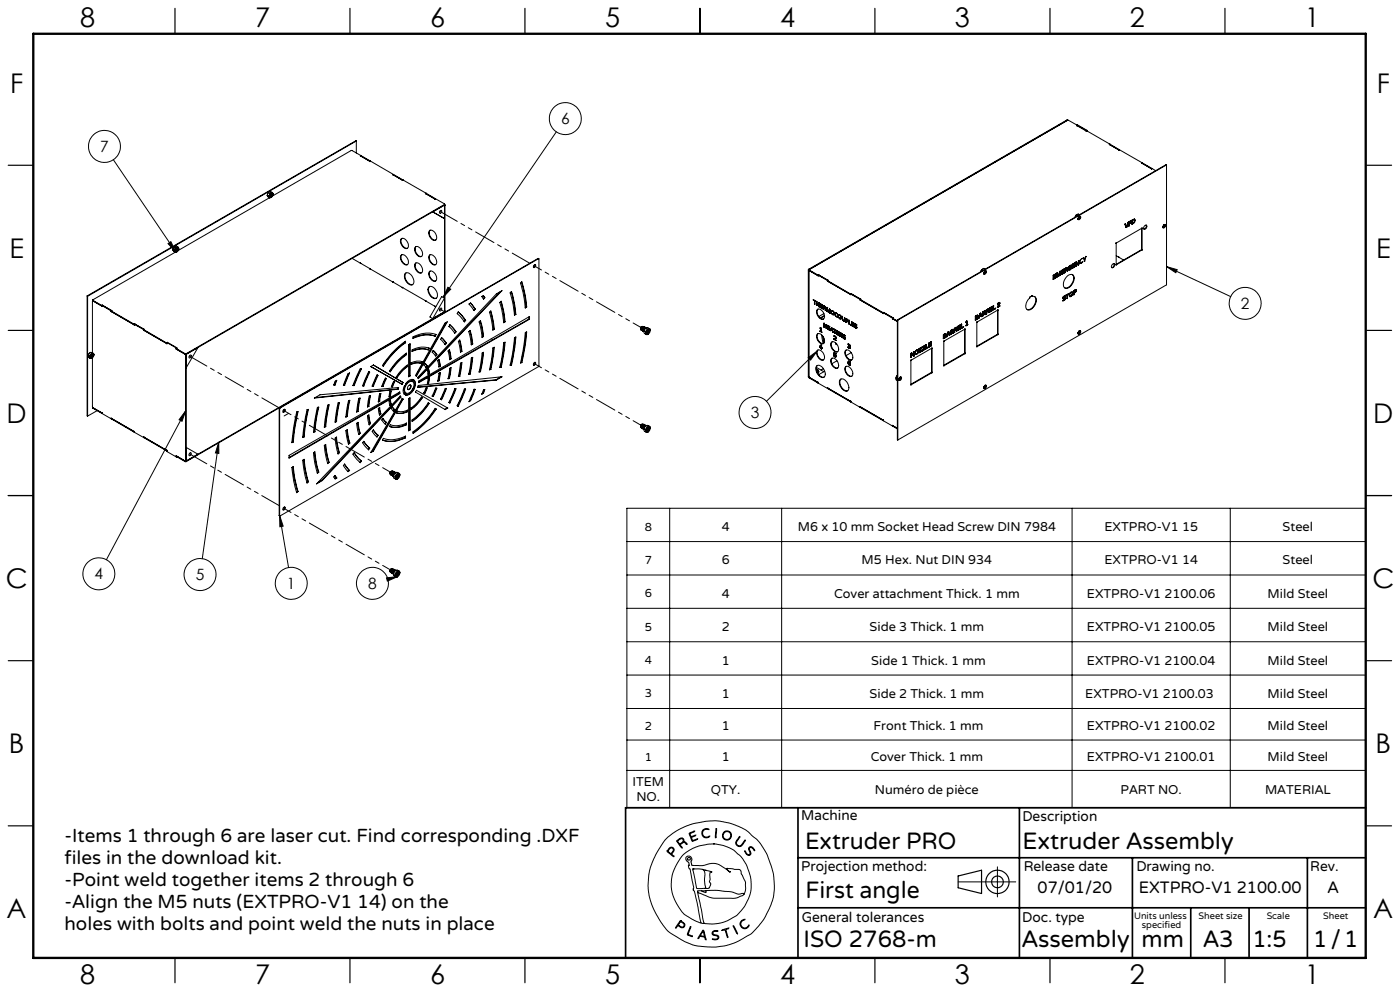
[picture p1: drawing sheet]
<svg xmlns="http://www.w3.org/2000/svg" width="420mm" height="297mm" viewBox="0 0 420 297" stroke-linecap="round" stroke-linejoin="round" font-family="sans-serif">
<defs><g id="words">
<g font-size="8.1">
<text x="24" y="8">8</text>
<text x="76.5" y="8">7</text>
<text x="129" y="8">6</text>
<text x="181.5" y="8">5</text>
<text x="234" y="8">4</text>
<text x="286.5" y="8">3</text>
<text x="339" y="8">2</text>
<text x="391.5" y="8">1</text>
<text x="3" y="27.7">F</text>
<text x="413" y="27.7">F</text>
<text x="2.8" y="77.2">E</text>
<text x="412.8" y="77.2">E</text>
<text x="2" y="126.7">D</text>
<text x="412" y="126.7">D</text>
<text x="1.7" y="176.2">C</text>
<text x="411.7" y="176.2">C</text>
<text x="2.7" y="225.7">B</text>
<text x="412.7" y="225.7">B</text>
<text x="2" y="275.2">A</text>
<text x="412" y="275.2">A</text>
<text x="24" y="295">8</text>
<text x="76.5" y="295">7</text>
<text x="129" y="295">6</text>
<text x="181.5" y="295">5</text>
<text x="234" y="295">4</text>
<text x="286.5" y="295">3</text>
<text x="339" y="295">2</text>
<text x="391.5" y="295">1</text>
</g>
<g font-size="7.1">
<text x="241.5" y="254.4">Extruder PRO</text>
<text x="306.7" y="254.4">Extruder Assembly</text>
<text x="241.6" y="269.2">First angle</text>
<text x="241.1" y="283.7">ISO 2768-m</text>
<text x="306.6" y="283.9">Assembly</text>
<text x="342.5" y="283.9">mm</text>
<text x="360.9" y="283.8">A3</text>
<text x="375.7" y="283.9">1:5</text>
<text x="393.9" y="283.9">1/1</text>
</g>
<g font-size="5.6">
<text x="19.4" y="252.2">-Items 1 through 6 are laser cut. Find corresponding .DXF</text>
<text x="19.4" y="258.8">files in the download kit.</text>
<text x="19.4" y="265.5">-Point weld together items 2 through 6</text>
<text x="19.4" y="272.1">-Align the M5 nuts (EXTPRO-V1 14) on the</text>
<text x="19.4" y="278.8">holes with bolts and point weld the nuts in place</text>
</g>
<g font-size="4.9">
<text x="311.3" y="267.6">07/01/20</text>
<text x="341.7" y="267.6">EXTPRO-V1 2100.00</text>
<text x="398.2" y="267.6">A</text>
</g>
<g font-size="4.7">
<text x="168.3" y="37.2">6</text>
<text x="30.1" y="45.6">7</text>
<text x="372.3" y="92.6">2</text>
<text x="225.2" y="125.3">3</text>
<text x="28.4" y="173.7">4</text>
<text x="58.7" y="173.9">5</text>
<text x="86.1" y="176.5">1</text>
<text x="110.5" y="176.5">8</text>
</g>
<g font-size="4.2">
<text x="240.4" y="245.9">Machine</text>
<text x="306.7" y="246.1">Description</text>
<text x="240.4" y="261.1">Projection method:</text>
<text x="307.1" y="261">Release date</text>
<text x="340.9" y="261">Drawing no.</text>
<text x="393.1" y="261">Rev.</text>
<text x="240.5" y="276.4">General tolerances</text>
<text x="306.7" y="276.3">Doc. type</text>
</g>
<g font-size="3.8">
<text x="216.5" y="159.2">4</text>
<text x="239.4" y="159.2">M6 x 10 mm Socket Head Screw DIN 7984</text>
<text x="331.4" y="159.2">EXTPRO-V1 15</text>
<text x="384.8" y="159.2">Steel</text>
<text x="216.5" y="169.2">6</text>
<text x="258.5" y="169.2">M5 Hex. Nut DIN 934</text>
<text x="331.4" y="169.2">EXTPRO-V1 14</text>
<text x="384.8" y="169.2">Steel</text>
<text x="216.5" y="179.2">4</text>
<text x="250.2" y="179.2">Cover attachment Thick. 1 mm</text>
<text x="326.1" y="179.2">EXTPRO-V1 2100.06</text>
<text x="380.3" y="179.2">Mild Steel</text>
<text x="216.5" y="189.2">2</text>
<text x="260.9" y="189.2">Side 3 Thick. 1 mm</text>
<text x="326.1" y="189.2">EXTPRO-V1 2100.05</text>
<text x="380.3" y="189.2">Mild Steel</text>
<text x="216.5" y="199.2">1</text>
<text x="261.4" y="199.2">Side 1 Thick. 1 mm</text>
<text x="326.1" y="199.2">EXTPRO-V1 2100.04</text>
<text x="380.3" y="199.2">Mild Steel</text>
<text x="216.5" y="209.2">1</text>
<text x="260.9" y="209.2">Side 2 Thick. 1 mm</text>
<text x="325.6" y="209.2">EXTPRO-V1 2100.03</text>
<text x="380.3" y="209.2">Mild Steel</text>
<text x="216.5" y="218.9">1</text>
<text x="262.1" y="218.9">Front Thick. 1 mm</text>
<text x="326.1" y="218.9">EXTPRO-V1 2100.02</text>
<text x="380.3" y="218.9">Mild Steel</text>
<text x="216.5" y="228.2">1</text>
<text x="261.2" y="228.2">Cover Thick. 1 mm</text>
<text x="326.1" y="228.2">EXTPRO-V1 2100.01</text>
<text x="380.3" y="228.2">Mild Steel</text>
<text x="189.7" y="235.6">ITEM</text>
<text x="213.3" y="237.9">QTY.</text>
<text x="262.5" y="237.9">Numéro de pièce</text>
<text x="336.2" y="237.9">PART NO.</text>
<text x="379.5" y="237.9">MATERIAL</text>
<text x="190.9" y="240.2">NO.</text>
</g>
<g font-size="3.5">
<text x="193.4" y="159">8</text>
<text x="193.4" y="169">7</text>
<text x="193.4" y="179">6</text>
<text x="193.4" y="189">5</text>
<text x="193.4" y="199">4</text>
<text x="193.4" y="209">3</text>
<text x="193.4" y="218.7">2</text>
<text x="193.4" y="228">1</text>
</g>
<g font-size="2.8">
<text x="340.2" y="275.3">Units unless</text>
<text x="359.6" y="275.3">Sheet size</text>
<text x="380" y="275.3">Scale</text>
<text x="396.9" y="275.3">Sheet</text>
<text x="342.6" y="278.2">specified</text>
</g>
</g></defs>
<g fill="none" stroke="#000" stroke-width=".3">
<path d="M166.9 39.5l-34 49.6M320.1 35.9l.2 .1M320.1 35.9l.2 .2M320.1 35.9l-77.5 44.8M320.3 36.1l.2-.1 2.6 1.5M320.3 36.1l-77.5 44.7M323.1 37.6l2.8 1.7M323.1 37.5v.2M323.1 37.5l2.8 1.7M323.1 37.5l3 1.5M325.9 39.3h.1M325.9 39.2v.2"/>
<path d="M326 39.3h.1M326.1 39.2l-.1 .1M326.1 39.2l6.9 4M326.1 39l-.2 .2M326.1 39v.2M34 47.9l18.7 27.6M80.2 58.6l.7 .7M80.2 58.6l.4 .2M80.5 57.7l-.3 .9M80.5 57.7l.4 .3M80.6 58.8l.2 .3M80.8 58.5l-.2 .3"/>
<path d="M80.8 59.1l.5 .1M80.8 58.5v.6M80.8 59.1l.1 .2M80.9 59.3l-27.5 15.8M80.9 58l-.1 .5M81 58.7l.4-.4v-.2v.4l-.4 .3M81 58.8h.1M81.1 58.2a.43 .43 0 0 1 .6-.3 .43 .43 0 0 1 .1 .7l-.1 .2a.44 .44 0 0 1-.7 .3 .44 .44 0 0 1 0-.7zM81.2 58.3l.3-.2a.42 .42 0 0 1 .1 .6 .42 .42 0 0 1-.6 .1zM81.3 57.9l-.5 .6M81.3 57.9l-.4 .1M81.3 57.9h.5"/>
<path d="M81.3 59.2h.1M81.3 58.2l-.3 .5M81.3 59.2l-.4 .1M81.4 58.7l-.3 .1M81.4 58.7l-.4 .1M81.5 58.1l-.1 .6M81.6 57.6l-.5-.2-.6 .3M81.6 58.1l.1 .3M81.6 57.6l.2 .3M81.6 57.6l-.3 .3M81.6 58.9l-.1 .1M81.7 58.4l-.6 .5h.3h-.3"/>
<path d="M81.7 58.4l-.6 .4M81.7 57.9a.78 .78 0 0 0-.7 .4 .78 .78 0 0 0 0 .9M81.8 57.9l.1 .4M81.8 57.9v.4M106.9 42.3l-80.6 46.5M106.9 42.3v3.6M106.9 42.3l-80.8 46.4M108.2 46.7v.1M108.2 46.7l2.8 1.7M108.3 46.7l-.2 .1 2.8 1.5M108.3 46.7h-.1M110.9 48.3h.2"/>
<path d="M110.9 48.3v.1M111 48.4h.1M111.1 48.3v.1M111.2 48.3l-5.8-3.2-23.7 13.7M111.2 48.3h-.1M111.2 48.3l6.9 4M111.2 48.3l-.2 .1M117.9 52.4v.1M117.9 52.4l2.9 1.6M118 52.3l-.2 .1 2.9 1.6M118.1 52.3l-.2 .1M118.1 52.3l9.7 5.6"/>
<path d="M120.7 54h.1M120.8 54v.1M120.9 53.9l-.1 .1M127.7 58l2.8 1.7M127.7 58v.1M127.8 57.9l-.2 .1 2.9 1.6M127.8 57.9l-.1 .1M127.8 57.9l2.9 1.7M130.5 59.6l.1 .1M130.5 59.6v.1M130.5 59.7h.1M130.7 59.6l2.6 1.7"/>
<path d="M130.7 59.6l-.2 .1M332.8 43.3v.1M332.8 43.3l2.9 1.6M333 43.2l-.3 .1 2.9 1.6M333 43.2l-.2 .1M333 43.2l2.8 1.7M335.6 44.9l.1 .1M335.6 44.9v.1M335.7 44.9v.1M335.8 44.9h-.1M335.8 44.9l7 4M342.6 48.9v.1"/>
<path d="M342.6 48.9l2.8 1.7M342.8 48.9l-.3 .1 2.9 1.5M342.8 48.9h-.2M342.8 48.9l2.8 1.6M345.4 50.5h.1M345.4 50.5v.1M345.4 50.6h.1M345.5 50.5v.1M345.6 50.5h-.1M345.6 50.5l1.1 .6M345.6 50.5l-.2 .1M350 49.4l-80.8 46.5"/>
<path d="M350 49.4l-80.7 46.6M350 49.4v36l-80.7 46.5M50.4 73l.9-.6 1.4 3.1zM51.9 74.9l.7 .7M51.9 74.9l.4 .3M52.2 74.1l-.3 .8M52.2 74.1l.4 .2M52.3 75.2l.2 .2M52.5 74.8l-.2 .4M52.5 75.4l.5 .1M52.5 74.8v.6M52.5 75.4l.1 .2"/>
<path d="M52.6 75.6l-24.8 14.2 .1 .2M52.6 74.3l-.1 .5M52.7 75.1h.1M53 74.3h.2a.65 .65 0 0 1 .4 .8 .65 .65 0 0 1-.8 .4l-.2-.6zM53 74.2l-.5 .6M53 74.2l-.4 .1M53 74.2h.5M53 74.5l.2-.1a.41 .41 0 0 1 .1 .6 .41 .41 0 0 1-.6 .1zM53 75.5l-.4 .1M53.1 75l-.3 .1M53.1 74.5l-.4 .5M53.1 75l-.4 .1"/>
<path d="M53.1 74.4v.4l-.4 .3 .3-.2zM53.1 75.4l-.1 .1M53.2 74.4l-.1 .6M53.3 73.9l-.5-.2-.6 .4M53.3 74.4l.1 .4M53.3 73.9l.2 .3M53.3 73.9l-.3 .3M53.3 75.2l-.3 .3M53.4 74.8l-.6 .5M53.4 74.8l-.6 .3M53.4 74.3a.76 .76 0 0 0-.7 .3 .76 .76 0 0 0 0 .9M53.5 74.2l.1 .4z"/>
<path d="M105.6 77.4l2.5 1.5M108.1 78.9h.2M108.2 78.9h.1M108.2 78.8l-.1 .1M108.3 78.9l2.6 1.6M120.4 71.6a1.85 1.85 0 0 1 2.1 2.1 .81 .81 0 0 1-.6 .9 .81 .81 0 0 1-.9-.5 2.1 2.1 0 0 1-.6-2.5zM120.4 76.5a1.85 1.85 0 0 1 2.1 2.1 .8 .8 0 0 1-.6 .9 .8 .8 0 0 1-.9-.6 2.03 2.03 0 0 1-.6-2.4zM120.5 71.4a2.09 2.09 0 0 0 1.7 3M120.5 76.3a2.09 2.09 0 0 0 1.7 3M124.6 74a1.71 1.71 0 0 1 2.2 1.8 .85 .85 0 0 1-.5 1.1 .85 .85 0 0 1-1.1-.4 2.17 2.17 0 0 1-.6-2.5zM124.6 78.9a1.91 1.91 0 0 1 2.2 2.4 .92 .92 0 0 1-1 .6 .92 .92 0 0 1-.8-.7 1.89 1.89 0 0 1-.4-2.3zM124.8 73.9a2.01 2.01 0 0 0 1.7 2.9"/>
<path d="M124.8 78.8a2.02 2.02 0 0 0 1.7 2.9M128.8 76.5a1.71 1.71 0 0 1 2.2 1.7 .85 .85 0 0 1-.4 1.2 .85 .85 0 0 1-1.2-.5 2.17 2.17 0 0 1-.6-2.4zM128.8 69.1a1.71 1.71 0 0 1 2.2 1.8 .85 .85 0 0 1-.4 1.1 .85 .85 0 0 1-1.2-.4 2.17 2.17 0 0 1-.6-2.5zM129 69a2.01 2.01 0 0 0 1.7 2.9M129 76.3a2.01 2.01 0 0 0 1.7 3M129.8 63.5l3.5 2zM132 63.2l.3-.2a.46 .46 0 0 1 .1 .6 .46 .46 0 0 1-.6 .2zM133.3 61.3v32.3l.1-.2M133.3 61.5l-3.5 2M133.3 61.3l-77.5 44.7M133.3 61.5l-77.5 44.7M133.4 61.2l-.1 .3"/>
<path d="M133.4 61.3l.1 .2M133.5 61.5l-.2 .1M133.5 61.5v31.7M160.2 79.4l.3-.1a.45 .45 0 0 1 .1 .6 .45 .45 0 0 1-.6 .2zM160.5 79.3v.5l-.4 .3M161.4 77.5h.2M161.4 77.5l-105.6 60.9M161.4 77.5h.1M161.5 77.5l.1 32.4-77.6 44.7-.1-.1M161.5 77.5l-77.5 44.8M320.7 80l-.2 .4M320.7 80h.1"/>
<path d="M321 79.7l-.3 .3M321 79.7h.1M321.3 79.6l-.3 .1M321.3 79.6h.1M321.3 79.6l.2-.1a.84 .84 0 0 0-.9 .5 .84 .84 0 0 0 .2 .9h.2M321.3 79.9l.2 .1M321.3 79.9l-.3 .3M321.3 79.4v.2M321.4 79.9v.5M321.4 79.9l.1 .1M321.5 80v.4M321.8 79.2v.5"/>
<path d="M321.8 79.8v.4M321.8 79.2v.1M321.8 79.8h.1M321.8 79.3v.4M322.3 79.5l-.5 .3M322.3 79.5h.1M322.3 78.9l-.5 .3M322.3 78.9h.1M322.3 79.4h.1M322.3 79.4v.1M322.3 79.4l-.5 .3M322.4 78.8h.1"/>
<path d="M322.4 78.8l-.7 .4v1.2M322.4 79.9h.1M322.4 79.9l-.1 .1M322.4 78.8l-.1 .1M322.4 78.9l-.6 .4M322.4 79.9l-.6 .3M322.4 79.4l-.1 .1M322.4 78.8v.1M322.4 79.9v.1M322.7 79.8h.1M322.8 79.7l-.1 .1M322.8 79.7h.1"/>
<path d="M322.8 78.5l.1 .1M322.8 78.6l-.1 1.2M322.8 78.5v.1M322.8 64.5l-.3 .6 .3-.5M322.8 79.7v.1M322.8 78.7l.7 .7M322.8 64.5l.4 .2M322.8 78.7v1M322.9 78.5l.6 .7M322.9 78.5v.1M322.9 78.6l.6 .6M323.5 65.7h.1"/>
<path d="M323.4 79.4h.1M323.4 65.6l.1 .1M323.5 79.3l-.1 .1M323.5 79.3v.1M323.5 79.4h.1M323.6 78.1h.1M323.6 78.1l-.1 1.1M323.6 79.2l-.1 .1M323.6 78.1v1.1M323.6 79.2h.1M323.6 79.2l-.1 .2M323.7 64.9l-.3 .5z"/>
<path d="M323.7 64.9l.1-.1a.52 .52 0 0 1 .4 .7 .52 .52 0 0 1-.7 .3l-.1-.3zM323.8 64.3l-.3-.2-.7 .4M323.8 64.8v.6l-.4 .2 .3-.3 .1-.4v.3l-.4 .3M323.9 64.8a.62 .62 0 0 1-.4 .9M324 64.8a.8 .8 0 0 1-.5 1M324.1 78v.7l.6-.2M324.7 78.5h.1M324.7 78.5l-.7 .4M324.7 78.5l.1 .1M324.8 77.5a.89 .89 0 0 0-.9 1.1l.3 .4 .6-.4M324.8 78.5v.1M324.8 78.5h-.1"/>
<path d="M325 77.3l.4 .3M325 77.3h.1M325 77.3l-.1 .1 .4 .4v.5M325.3 78.3h.1M325.4 78.2l-.1 .1M325.4 77.7v.5M325.4 77.7h.1M325.4 78.2h.1M325.4 78.2v.1M325.7 76.9l-.3 .8M325.7 76.9h.1M325.8 76.8l-.1 .1"/>
<path d="M325.8 76.9l-.4 .7M325.8 76.9l-.4 .8M333.9 79.1l.1-.1a.66 .66 0 0 1 .4 .8 .66 .66 0 0 1-.8 .5l-.2-.5zM334.2 79a.89 .89 0 0 1-.7 1.2M334.8 72.9h.1M334.9 79.3l-.1 .2 .1-.2M334.9 76.6l.7 .5M334.9 72.9v6.4M334.9 72.8h.1M334.9 79.3h.1M334.9 72.8v.1M335.6 77.1h.1"/>
<path d="M335.7 77.1h.1M335.7 77.1l1.4 .8M337.6 67.2l-.2 .1 .4 .9M337.6 67.2l.5 .8M337.8 68.2h.1M337.9 68.1h.1M337.9 68.1l-.1 .1M337.9 68.1v.1M338 68.2h-.1M338.1 68l-.1 .2M338.4 66.7l-.5 1.4M338.4 66.6v.1"/>
<path d="M338.4 66.7h.1M338.5 66.7l-.5 1.3-.4-.8M338.5 66.7l-.4 1.3M338.6 67.7h.1M338.7 67.6l-.1 .1M338.7 66.5l.1 .5M338.7 67.1v.5M338.7 66.5l.1 .1M338.7 67.1h.1M338.7 67.6h.1M338.8 67.6l-.1 .1M338.8 66.6v.4"/>
<path d="M338.8 67.1v.5M339.2 66.8l-.5 .3M339.2 66.8h.1M339.2 66.2l-.5 .3M339.2 66.2l.1 .1M339.3 66.7h.1M339.3 66.7l-.1 .1M339.3 66.8l-.5 .3M339.3 66.7l-.5 .3M339.3 66.1h.1M339.3 66.1l-.7 .5v1.1M339.3 66.1l-.1 .1"/>
<path d="M339.3 66.3l-.5 .3M339.3 66.7v.1M339.4 66.1l-.1 .2M339.6 67.1l.1 .1M339.7 66v1M339.9 67l-.3 .1M339.9 67h.1M339.9 65.9l-.2 .1M340 67l-.3 .2M340.3 65.9h-.4M340.3 65.9l.1 .4-.7 .7M340.3 66.5l-.4 .5"/>
<path d="M340.3 66.5l.1 .1M340.4 66.6l-.4 .4M340.4 65.7l.1 .3M340.4 65.7l-.8 .2v1.2M340.4 65.7v.3M340.4 66l-.1 .5M340.4 66h.1M340.5 66l-.1 .6M342.5 68.4l.1 6.4M342.5 68.4l.2-.1-.1 .1M342.5 74.8v.1M342.5 74.9l-7.6 4.4"/>
<path d="M342.5 68.4l-7.6 4.4M342.5 68.4h.1M342.5 74.9l-7.6 4.3M342.6 74.8l-.1 .1M342.6 68.4v6.4M343.4 67.7l.3-.2a.66 .66 0 0 1 .3 .8 .66 .66 0 0 1-.8 .4l-.1-.4zM343.9 67.4a.9 .9 0 0 1-.8 1.2M348.9 67.9l.3-.5-.3 .5M349 67.6l.4-.3a.51 .51 0 0 1 .2 .7 .51 .51 0 0 1-.7 .1zM349.2 67.4v.2M349.3 67.3l-.2 .6-.2 .1 .3-.2zM349.3 67.3v.3"/>
<path d="M349.4 67.3a.58 .58 0 0 1-.5 .9M349.4 67.3h.1M349.4 67.3a.53 .53 0 0 1 0 .5 .53 .53 0 0 1-.5 .3M349.4 67.3v.4l-.3 .4M349.5 67.3a.74 .74 0 0 1-.6 1M350 79.9l19.2 9M350 79.9l3.2 .9-.5 .9zM26.1 88.7l.2 .1M26.1 88.7l.2 36M26.3 88.8v35.9M27.8 89.9l.1 .3M27.9 90.2h-.1"/>
<path d="M27.9 90v.2M27.9 90l2.7 1.5M27.9 90.2l2.7 1.5M30.6 91.6v.2l-2.6-1.6-.3 .1v15.4M30.6 91.5v.2M30.6 91.5l2.9 1.6M30.6 91.5l2.8 1.7M30.6 91.7h.1M30.6 91.5l3 1.6-.2 .1M33.4 93.3v.1l7 4-.1-.1M33.4 93.2l6.9 4.2M33.4 93.2l6.9 4"/>
<path d="M33.5 93.1l-.1 .1M33.5 93.1v.1M40.3 97.2v.2M40.3 97.2l3 1.5M40.3 97.2l2.8 1.6M40.4 97.2l3 1.5-.2 .1M40.4 97.3l-.1 .1M43.1 98.9l.1 .1M43.1 98.8v.2l7 4M43.1 98.8l7 4M43.3 98.7l-.2 .1M43.3 98.7v.1"/>
<path d="M110.9 80.5l.2 .1M110.9 80.5v.1M111 80.6h.1M111.1 80.6l6.8 3.9M117.9 84.5l.1 .1M117.9 84.5h.1M118 84.5l-.2 .1h.2M118 84.6l2.7 1.5M120.7 86.1l.1 .1M120.7 86.1v.1M120.8 86.2l-.1 .1M120.8 86.2l6.8 3.9"/>
<path d="M121.5 82a1.96 1.96 0 0 1 2.6 1.9 1.01 1.01 0 0 1-.3 1.4 1.01 1.01 0 0 1-1.4-.3 2.62 2.62 0 0 1-.9-3zM121.8 81.8a2.38 2.38 0 0 0 2 3.5M127.6 90.1l.2 .1M127.7 90.1h-.1M127.7 90.1l-.1 .1h.2M127.8 90.2l2.7 1.6M128.6 86.1a1.64 1.64 0 0 1 2.4 1.2 1.45 1.45 0 0 1-.5 2.2 2.63 2.63 0 0 1-1.9-3.4zM128.8 81.4a1.71 1.71 0 0 1 2.2 1.7 .85 .85 0 0 1-.4 1.2 .85 .85 0 0 1-1.2-.4 2.17 2.17 0 0 1-.6-2.5zM128.9 85.9a2.44 2.44 0 0 0 2 3.5M129 81.2a2.01 2.01 0 0 0 1.7 3M130.5 91.8l.1 .1M130.5 91.8v.1"/>
<path d="M130.5 91.9h.1M130.6 91.9h.1M132 92.5l.3-.2a.48 .48 0 0 1 .1 .6 .48 .48 0 0 1-.6 .2zM132.5 88.9l.8 .5-3.5 6.1-.8-.5zM133.3 93.4l-3.5 2.1M133.3 93.4l-77.5 44.8M133.5 93.2l-.2 .2M133.5 93.2l-.2 .1M133.9 96.6l-9.1 16M134.4 86.1l.8 .6-2.3 2.4zM134.9 97.4l1.8 2M135 97.3l1.8 2.1-.4 .5-1.7-2z"/>
<path d="M136.7 99.4h.1M136.7 99.4l-.4 .4M137.4 93.5l2.2 2.5M137.5 93.5l2.2 2.6-.4 .4-2.1-2.5zM139.6 96l.1 .1M139.6 96l-.4 .3M140.6 99.4l.4-.4 .5 2 .3 2.1-.4 .3zM140.9 99.1l.8 3.9M141.1 90.8l1.3 1.8M141.2 90.8l1.4 1.8M141.2 90.8l-.5 .3 1.5 2 .4-.5M142.4 92.6h.2"/>
<path d="M142.4 92.6l-.3 .4M143.7 96.5l.4-.4 .5 1.7 .5 3.1-.5 .3zM144 96.2l.9 4.6M144.5 88.9l.5-.3 .5 .6-.4 .5zM145 88.6l.3 .5M145.3 89.1l.2 .1M145.3 89.1l-.3 .4M146.8 93.6l.4-.4 .8 3.3 .3 2.2-.5 .3-.3-2.8zM147.1 93.3l.8 3.1 .2 2.2M148.1 98.6l-.3 .2M148.1 98.6l.2 .1M148.9 88.1l1.7-1-25.1 26.4-.2-.4z"/>
<path d="M149.9 90.7l.5-.4 .7 2.9 .4 3.2-.4 .3-.6-3.9zM150.1 87.4l-24.7 25.9M150.2 90.4l.8 2.8 .4 3.2M151.4 96.4h.1M151.4 96.4l-.3 .2M153 87.8l.5-.4 .9 4.1 .4 2.7-.5 .3-.4-3.5zM153.4 87.5l.9 3.9 .3 2.8M154.6 94.2h.2M154.6 94.2l-.3 .2M156.1 84.8l.5-.3 .9 3.6 .5 3.9-.4 .3-.7-4.8zM156.5 84.6l.8 3.4 .6 3.9M157.6 99.7l.4-.2-.5 4.5-.9 4.7-.5 .1 .8-3.5z"/>
<path d="M157.8 99.6l-.5 4.4-.9 4.6M157.9 91.9l.1 .1M157.9 91.9l-.3 .2M158.7 95.6l.2 .1M158.7 95.6l-33.1 18.9M158.7 94.9v.7M192.2 98.6l.1 .3M192.2 98.5h.1M192.3 98.2l-.1 .4 .2 .3M192.3 98.2l-.1 .4M192.3 98.1l-.1 .4M192.3 98.1l-.1 .3"/>
<path d="M192.4 99h.1M192.5 97.9l-.2 .2M192.5 97.9l-.3 .6M192.5 97.9l-.3 .7M192.5 97.9h.1M192.7 99.1h.1M192.9 99.2h.1M192.9 97.9l-.6 .3M193 97.9a.71 .71 0 0 0-.6 1.1M193 97.9h.1M193 99.3h.1M193 97.9a.62 .62 0 0 0-.6 .4 .62 .62 0 0 0 .1 .7"/>
<path d="M193.1 98h.1M193.1 98a.7 .7 0 0 0-.5 1.1M193.1 99.4h.1M193.2 98a.6 .6 0 0 0-.7 .3 .6 .6 0 0 0 .2 .8M193.3 98h.1M193.3 98a.7 .7 0 0 0-.6 1.1M193.3 98.1a.61 .61 0 0 0-.6 .3 .61 .61 0 0 0 .1 .7M193.4 98.1a.64 .64 0 0 0-.6 .4 .64 .64 0 0 0 .1 .7M193.5 98.2a.62 .62 0 0 0-.7 .3 .62 .62 0 0 0 .1 .7M193.5 98.2h.1M193.5 98.2a.68 .68 0 0 0-.5 1.1M193.6 98.3a.6 .6 0 0 0-.6 .3 .6 .6 0 0 0 .1 .7"/>
<path d="M193.7 98.3h.1M193.7 98.3a.7 .7 0 0 0-.6 1.1M193.7 98.4a.63 .63 0 0 0-.6 .2 .63 .63 0 0 0 0 .8M193.8 98.4l-.4 .1-.2 .8 .1-.6 .5-.3M194.1 99.7l.2 .1M194.1 99.6v.1M194.2 98.9a.51 .51 0 0 1 .7-.2 .51 .51 0 0 1 .1 .8 .61 .61 0 0 1-.5 .7 .61 .61 0 0 1-.7-.4zM194.2 99.3v.1M194.2 99.3l.5 .3M194.2 99.3h.1M194.5 99l.3 .2M194.6 99l.2 .2"/>
<path d="M194.6 99l-.5 .7M194.6 99l-.2 .1M194.7 99.6l-.4 .2M194.8 99.2l-.1 .4M194.9 98.5l-.5-.3a1.14 1.14 0 0 0-1 1.8l.5 .3M195.1 99.1a.51 .51 0 0 0-.4-.7 .51 .51 0 0 0-.6 .4 .8 .8 0 0 0-.5 .8 .8 .8 0 0 0 .6 .7l.3-.1M242.5 80.9l.1 .1M242.5 80.9v32.1M242.6 80.7l-.1 .2M242.6 81v32M242.6 80.7l.2 .1M242.7 80.9l.1 .2"/>
<path d="M242.7 81.1h.1M242.8 80.8v.1M242.8 81.1l-.2 .1M242.8 81.1l2.7 1.6v-.2M242.8 80.8l-.2 .2M242.8 80.9v.2M242.8 80.9l2.7 1.6M242.8 81.1l2.7 1.6M244 89.8v.2M244 89.8h.1M244 89.8l.8 .5M244 90l.3 .1"/>
<path d="M244.1 89.8v.1M244.1 89.9l.3 .2M244.1 89.9l-.1 .1M244.3 91.1l.1 .1M244.3 90.1v1M244.4 90.1v1.1M244.4 90.1h-.1M244.4 91.2h.1M244.8 90.3l-.1 .1M244.8 90.3l-.4-.1 .3 .2M245 91.4v.1M245 90.4v1"/>
<path d="M245 90.4l.1 .5 .5 .4M245 90.4h.1M245 91.4l.1 .1M245 91.4h.1M245.1 91.5h-.1M245.1 91.1v.4M245.1 91.1l.5 .3M245.1 91.1l.6 .2M245.2 92.8a1.71 1.71 0 0 1 2.1 1.7 .86 .86 0 0 1-.4 1.2 .86 .86 0 0 1-1.1-.4 2.24 2.24 0 0 1-.6-2.5zM245.4 92.6a2.04 2.04 0 0 0 1.7 3M245.5 82.5v.2M245.5 82.5l2.9 1.5"/>
<path d="M245.5 82.5l2.8 1.6M245.5 82.6v.1M245.5 82.4l3 1.6-.1 .1M245.6 91.8l.1 .1M245.6 90.8v.5M245.6 91.4v.4M245.7 90.8v1.1M245.7 90.8h-.1M245.7 91.8v.1M245.7 90.8l-.1 .5M245.7 91.3v.5M245.7 91.3l-.1 .1"/>
<path d="M245.7 91.8h-.1M245.7 91.9h.1M246 99.2l.1 .1M246 92l.1 .2M246 91v1M246.1 99.2h-.1M246.1 99.2v.1M246.1 98.3l.1 .1M246.1 99.2l.1 .1M246.1 99.3l.4 .3M246.1 91l.6 .4M246.1 91h-.1"/>
<path d="M246.1 98.5l-.1-.2 .3 .1v1l.3 .2M246.1 92l.1 .1M246.1 92.2l.6 .3M246.1 98.5h.1M246.1 92h-.1M246.1 91v1M246.1 99.3h.1M246.1 99.3l.5 .3M246.2 91.2v.3l.5 .4M246.2 92.1l.5 .4M246.2 91.7v.4M246.2 91.7l.4 .3"/>
<path d="M246.2 91.2l.5 .3M246.2 98.4l-.1 .1M246.2 91.2l.5 .2M246.2 91.7l.5 .2M246.2 92.1l-.1 .1M246.2 98.4h.1M246.2 98.5v.8M246.3 98.4l-.1 .1M246.3 98.4l-.1 .9M246.6 99.6h-.1M246.7 91.9l-.1 .1M246.7 91.4v.1"/>
<path d="M246.7 92.5h.1M246.9 92.6l.1 .1M246.9 92.6l.2 .1M246.9 91.6v1M247 91.5l.6 .5M247 91.5l-.1 .1M247 91.5l.1 1.2M247.1 92.7h.1M247.1 92.1l.4 .3 .1-.2M247.1 92.7h-.1M247.2 97.9v.1M247.2 96.9v1"/>
<path d="M247.2 94l-1.6 .9M247.2 96.9l.1 .5 .5 .4M247.2 96.9h.1M247.2 97.9l.1 .1M247.2 97.9h.1M247.3 98h-.1M247.3 97.6v.4M247.3 97.6l.5 .3M247.3 97.6l.6 .2M247.3 91.9l.2 .1M247.3 94.5l-1.2 .8M247.4 92.5l.2 .4"/>
<path d="M247.4 94.7l-1.2 .7M247.4 91.8l.2 .2M247.4 91.8l-.3-.1 .2 .2M247.4 91.8l-.1 .1M247.4 92.4l.2 .5M247.4 92.4l-.3-.1 .3 .2M247.4 92.4v.1M247.5 92.5l.2 .5M247.5 92l.1 .2M247.6 93h.1M247.6 92.9v.1M247.6 92l.1 .2"/>
<path d="M247.6 92h-.1M247.6 92.4l-.1 .1M247.6 92l.1 .4-.2 .1M247.6 92.9l.1 .1M247.6 92.3l-.1 .1M247.7 92.2l-.1 .1M247.7 92.2h-.1M247.8 98.3l.1 .1M247.8 97.3v.5M247.8 97.9v.4M247.9 97.3v1.1M247.9 97.3h-.1"/>
<path d="M247.9 98.3l.1 .1M247.9 97.3l-.1 .5M247.9 97.8v.5M247.9 97.8l-.1 .1M247.9 98.3h-.1M247.9 98.4h.1M248 93.2v.1M248 92.2v1M248 92.1l.2 .2M248 92.1v.1M248 93.1l.1 .1M248 92.1h.1"/>
<path d="M248 92.1v1M248 93.1v.1M248.1 93.2l-.1 .1M248.1 92.3v.9M248.1 92.3l.3 1.1M248.1 92.3h.1M248.2 92.3l.3 1.1M248.3 97.5h.1M248.2 98.5l.1 .2M248.2 98.5l.2 .1M248.3 84.2l.1 .1M248.3 97.5l.6 .4"/>
<path d="M248.3 84.1v.2l6.9 4M248.3 97.5l-.1 1M248.3 84.1l6.9 4M248.3 98.7l.5 .3M248.4 97.7v.3l.5 .4M248.4 98.2v.4l.5 .4M248.4 98.2l.4 .3M248.4 97.7l.4 .3M248.4 98.2l.5 .2M248.4 97.7l.5 .2M248.4 98.6l.5 .4M248.4 98.6l-.1 .1"/>
<path d="M248.4 93.4l.1 .2M248.4 84l-.1 .1M248.4 84v.1M248.5 93.6h.1M248.5 93.4l.1 .1M248.5 93.4h-.1M248.6 93.5h.1M248.6 93.5l-.1 .1M248.8 92.6l.3 .2v1M248.8 92.6l-.3 .8M248.8 92.6h.1M248.9 98.4l-.1 .1"/>
<path d="M248.9 92.6l-.4 .8M248.9 97.9l-.1 .1M248.9 99h-.1M248.9 93.7l.1 .1M248.9 92.8l-.3 .8M248.9 92.8v.9M248.9 92.8l.1 .9M249 93.7l.1 .1M249 93.7h-.1M249.1 93.8h-.1M249.1 99l.1 .1M249.3 93.4v-.2a.67 .67 0 0 1 .8 .3 .67 .67 0 0 1-.2 .9l-.1-.1"/>
<path d="M249.3 93.4l.1 .5M249.3 98.9l-.1 .2-.1-.1M249.3 98.9l.4 .3M249.3 98.9l.5 .3M249.3 93.4l.2 .5M249.3 93.4h.1M249.4 93.9l.4 .4M249.4 98.2h.1M249.5 98.2l.4 1.3M249.5 93.9l.3 .4M249.5 93l-.2 .4M249.5 93.9l.5 .3"/>
<path d="M249.5 98.2l-.4 .8M249.5 93.9h-.1M249.5 98.4l.2 .6M249.5 98.4l-.2 .4 .4 .2M249.6 93.2h.2M249.7 99.2l.1 .3M249.8 93.3h-.4l.1 .6M249.8 93.3l.2 .3M249.8 99.2l.1 .3M249.8 99.2h-.1M249.8 99.5h.1M249.8 94.3h.4"/>
<path d="M249.8 93.2l.3 .3M249.8 94.3h.1M249.8 93.2v.1M249.9 99.5v.1M249.9 99.5h-.1M250 98.6h.1M250 98.6l.1 .1M250 93.6l.2 .3M250.1 98.5l.7 .6M250.1 98.5v.2M250.1 98.7l.3 .1M250.1 98.5l-.1 .1"/>
<path d="M250.1 93.5l.1 .4M250.1 93.5l-.1 .1M250.2 93.9l-.2 .3M250.2 93.9h.1M250.4 99.8v.1M250.4 94.1a.44 .44 0 0 1 .5-.3 .44 .44 0 0 1 .4 .4h-.1M250.4 94.1l.2 .5M250.4 99.7l.1 .2M250.4 98.8v1M250.4 98.8v.9M250.4 99.7v.1M250.5 99.9h-.1"/>
<path d="M250.5 98.9v1M250.5 98.9l.3 .2M250.5 98.9l.3 .1M250.5 94l.1 .6M250.5 94l-.1 .1M250.6 94.6l.6 .4M250.6 94.5l.7 .5M250.6 93.9v.6M250.6 93.9l.6 .3M250.6 94.6l.7 .4M250.6 93.7l-.1 .3M250.6 93.9l.7 .2"/>
<path d="M250.6 94.6h.1M250.8 99.1h.1M251 99.1v1.1M251.1 99.1l.6 .5M251.1 99.1h-.1M251.1 99.1v1M251.1 99.3v.4l.5 .3M251.1 99.8v.4l.6 .3M251.1 99.8l.5 .2M251.1 99.3l.5 .3M251.1 99.3l.6 .2M251.2 99.8h-.1"/>
<path d="M251.2 95h.1M251.3 95h-.1M251.3 94.1l-.1 .1M251.4 94.6l.3-.3 .6 .4M251.4 94.6l.2 .6M251.5 94.6l.1 .5M251.5 94.6h-.1M251.6 95.2l.3 .3M251.6 95.1l.4 .4M251.6 94.3l-.1 .3M251.6 94.5v.6M251.6 94.5h.3"/>
<path d="M251.6 95.1l.6 .3M251.6 95.1v.1M251.7 99.6h-.1M251.7 94.4l.3 .1M251.7 94.4l-.1 .1M251.9 99.7l.7 .4M251.9 94.5l.3 .3M251.9 99.7v1M251.9 99.7l.1 1M252 95.5h.3M252 94.5l.3 .3M252 94.5h-.1"/>
<path d="M252 95.5h-.1M252.2 94.8l.1 .4M252.3 94.7l.1 .8h-.5M252.3 94.8v.3M252.3 95.2l-.1 .2M252.3 99.9l.2 .3M252.3 95.4l-.1 .1M252.3 94.8h-.1M252.3 95.4h-.1M252.3 95.1v.3M252.3 99.9l.3 .2M252.3 99.9l-.3-.1 .3 .1"/>
<path d="M252.3 95.1v.1M252.3 99.9h.1M252.6 95.5l.2 .4M252.6 94.9v.6M252.7 94.8l.1 1M252.7 94.8l-.1 .1M252.7 95.5l.1 .4M252.7 94.8v.7M252.7 95.5h-.1M252.8 95.9l.2 .3M252.8 95.8l.4 .3M252.8 95.9l.3 .2"/>
<path d="M252.8 95.9h.1M253 96.2h.3M253.1 96.1l.2 .1M253.1 96.1l-.1 .1M253.3 95.9l-.1 .2M253.3 95.2v1M253.3 95.2l.1 .1M253.3 95.9v.2M253.3 96l-.1 .1M253.3 95.2v.7M253.7 96.5l.1 .1M253.7 95.5v1"/>
<path d="M253.8 95.5h-.1M253.8 95.5l.7 .6-.1 .3h-.3M253.8 96.4l.1 .2M253.8 96.4l-.1 .1M253.8 95.5v.9M253.9 96.6h-.1M253.9 95.6v.5l.4 .2M253.9 96.2v.4M253.9 96.2l.2 .2M253.9 95.6l.2 .2M253.9 95.6l.3 .1M253.9 96.2l.3 .1"/>
<path d="M254.1 95.8l.1 .1M254.2 96.3l.3 .1M254.2 95.7l.1 .1M254.2 95.7l-.1 .1M254.2 96.3l-.1 .1M254.2 95.9l.2 .3M254.3 95.8l.1 .3M254.3 95.8l-.1 .1M254.4 96.2l-.1 .1M254.4 96.1l-.1 .2M254.4 96.1v.1M254.7 97v.2"/>
<path d="M254.7 97l.1 .1M254.7 96v1M254.7 96l.1 .1M254.7 96h.1M254.7 96l.1 1 .5 .4M254.7 97.2l.6 .2M254.8 97.1l-.1 .1M254.8 97.1l.5 .3M255.2 88.2l.1 .2-.2-.2M255.2 88.1v.2M255.2 88.3h.1M255.2 88.1l2.9 1.6"/>
<path d="M255.3 97.4h.1M255.3 88l2.9 1.7M255.3 88l-.1 .1M255.4 88.1l2.9 1.5-.2 .1M255.4 88.1h-.2M255.5 97.5l.1 .1M255.5 96.5v1M255.6 96.5l.6 .4M255.6 96.5h-.1M255.6 97.5v.1M255.6 97.6l.5 .3M255.6 96.5v1"/>
<path d="M255.6 97.5h-.1M255.6 96.7v.3l.5 .4M255.6 97.2v.3l.5 .4M255.6 97.2l.5 .2M255.6 96.7l.5 .2M255.6 96.7l.6 .2M255.6 97.6h.1M256.1 97.4h.1M256.2 96.9h-.1M256.3 97.3l.1 .2M256.4 98l.3 .3M256.4 98l.5 .1"/>
<path d="M256.4 97.2l.1 .3M256.4 97.9v.1M256.4 97.2l-.1 .1M256.4 97l.6 .4M256.4 97l-.1 .3M256.4 97.5l.5 .4M256.4 98l.4 .2M256.4 98h.1M256.4 97.1v.1M256.5 97.5l.4 .4M256.5 97.5h-.1M256.5 97.2l.5 .7"/>
<path d="M256.5 97.2l.2 .1M256.6 97.2h.1M256.6 97.2h.2M256.6 97.2h-.1M256.7 98.3l.3 .1M256.7 97.3l.2 .1M256.8 97.2l.2 .2M256.8 98.2l.2 .2M256.8 97.2l-.1 .1M256.8 98.2l-.1 .1M256.9 97.9v.2M256.9 97.4h.1"/>
<path d="M256.9 97.9l.1 .2M256.9 97.9h.1M257 97.9v.5M257 98.1v.1M257 98.2h-.1M257 98.1h-.1M257 97.4h.1M257 97.4h-.1M258.1 89.8v.2M258.1 89.7v.2l6.9 4M258.1 89.7l6.9 4M258.2 89.7h-.1"/>
<path d="M258.2 89.7h.1M265 93.8v.2l-.1-.1M265 93.7v.2M265 93.7l2.9 1.6M265 93.7l2.8 1.7M265 93.9h.1M265 93.7l2.9 1.5M267.8 95.4l1.4 .9-1.4-.8M267.8 95.4l1.4 .8M267.9 95.2l.1 .1-.1 .1M267.9 95.4h-.1M267.9 95.3l-.1 .1"/>
<path d="M267.9 95.3v.1M269.2 95.9l.1 .1M269.2 95.9l.1 36M269.3 96v35.9M283.6 99.9l.1 .2M284.5 99.4h.1M284.5 99.4l-.5 1.6 .1-.1M284.5 99.7l-.2 .7M284.5 99.7l.2 .4-.4 .3M284.6 99.4l.4 .9M284.6 99.4l.3 .9M285.2 99.1l.1 .5"/>
<path d="M285.2 99.7v.4M285.2 99.1h.1M285.2 99.7h.1M285.3 99.1v.5M285.3 99.7v.5M285.5 98.9l-.3 .2M285.5 98.9l.1 .1M285.6 99.5h.2M285.6 99.5l-.4 .2M285.6 99l-.3 .1M285.6 99.5v.1M285.6 99.6l.2-.1 .1 .3"/>
<path d="M285.6 99.6l-.3 .1M285.7 98.8l-.2 .1M285.7 98.8l.2 .1M285.7 98.8l.1 .1M285.8 99.4h.2M285.8 98.9l-.2 .1M285.8 98.9v.4l-.5 .3M285.9 99.3v.1M285.9 99.4v.2M285.9 99.4h.1M285.9 99.7v.1M285.9 98.8l.1 .1"/>
<path d="M285.9 99.6v.1M285.9 99.7h.1M285.9 99.6l.1 .1M286 99.4v.3M286 98.9l-.2 .5M286 98.9h.1M286 99.7l-.1 .1M286 99.7h.1M286 98.9l-.2-.2-.6 .4v1.1M286.3 99.6h.1M286.3 99.5v.1M286.3 98.5l.1 .5"/>
<path d="M286.3 99.1v.4M286.3 98.5h.1M286.3 99.1h.1M286.3 99.5h.1M286.4 99.5l-.1 .1M286.4 98.5v.5M286.4 99.1v.4M286.6 98.3l-.3 .2M286.6 98.3h.1M286.7 98.9l-.4 .2M286.7 98.9h.1M286.7 98.3l-.3 .2"/>
<path d="M286.7 98.9h.2l.1 .3M286.7 98.9l-.3 .2M286.8 98.8l.1 .1M286.8 98.8l-.1 .1M286.9 98.7l.2 .1M286.9 98.2l-.2 .1M286.9 98.2v.4l-.5 .4M286.9 98.2l-.3 .1M287 98.7v.1M287 98.1l.1 .2M287 98.1l-.7 .4v1.1M287 98.8l.1 .2"/>
<path d="M287 98.8h.1M287.1 99.1l-.1 .1M287.1 98.2l-.2 .5M287.1 98.2v.1M287.1 98.1v.1M287.1 99v.1M287.1 99.1h.1M287.1 99h.1M287.1 98.8v.2M287.1 98.3l-.2 .4M287.4 99h.1M287.4 97.8l.1 .4"/>
<path d="M287.4 98.4l.1 .4M287.4 98.4h.1M287.5 98.4v.4M287.9 98.1l-.5 .3M287.9 98.1h.1M288 98h.1M288 98l-.1 .1M288 98.1l-.5 .3M288 98l-.5 .2M288 98.6l-.6 .4M288 98.6h.1M288.1 98l-.1 .1"/>
<path d="M288.1 97.4h.1M288.1 97.4l-.7 .4v1.2M288.1 98.5h.1M288.1 98.5l-.1 .1M288.1 97.4v.1M288.1 98.5l-.6 .3M288.1 98.6l-.7 .4M288.1 97.5l-.7 .3M288.1 98.5v.1M288.4 98.4h.1M288.4 97.2h.1M288.4 97.2v1.2"/>
<path d="M288.4 97.2l.1 1M288.5 97.2v1M289 98l-.6 .4M289 98v.1M289 98.1l-.5 .3M289.1 98l-.1 .1M289.1 98l-.6 .2M289.1 98h-.1M289.4 98.7l.1 7.2M289.5 98.6v.1M289.5 98.6l-6.3 3.6M289.5 98.7v7.2"/>
<path d="M289.7 97.6h.1M289.7 96.6h.1M289.7 96.6l.1 .1M290 96.4v1l-.3 .2M290 96.4l-.2 .3M290 96.4l-.3 .2M290 96.2l-.2 .5M290 96.2h.1M290.1 96.2v.1M290.1 96.2v1.1M290.1 96.3v1M290.2 97.3l-.5 .3"/>
<path d="M290.2 97.3l.1 .1M290.3 97.2h.1M290.3 97.2l-.1 .1M290.3 97.4l-.5 .2M290.3 97.2l-.2 .1M290.3 97.2v.2M292.6 95.9l.1 .1M292.7 94.8h.1M292.7 94.8v.4M292.7 95.3v.5M292.7 95.3v.1M292.7 95.4v.4"/>
<path d="M292.9 94.6h.3M292.9 95.1h.4M292.9 94.6l-.2 .2M292.9 95.1l-.2 .2M292.9 94.6h.1M292.9 95.1l.1 .1M293 95.7l-.4 .2M293 95.7h.1M293 96.6l.1 .1M293 94.6l.3 .2-.6 .4M293 95.2l.3-.1v.3l-.6 .4M293 94.6l-.3 .2"/>
<path d="M293 95.2l-.3 .2M293.1 95.7l-.4 .3M293.1 96.7v7.1M293.1 96.5h.1M293.1 96.5v.2M293.2 95l.2 .1M293.2 94.4l.1 .2M293.3 94.6l-.1 .4M293.3 95.4l-.3 .3M293.3 94.6h.1M293.3 95.4l.1 .1M293.4 94.6l-.2-.2-.6 .3v1.2"/>
<path d="M293.4 95.5l-.3 .2M293.4 94.6l-.2 .4M293.4 95.1v.4M293.4 95.1l-.1 .3M293.6 95.3v.1M293.6 95.3h.1M293.7 95h.1M293.7 95l-.1 .3M293.8 95l-.1 .3M294.1 93.9h.1M294.1 93.9l-.4 1.4M294.1 94.1l-.2 .7"/>
<path d="M294.1 94.1l.2 .5-.4 .2M294.1 93.9l.5 .9M294.3 94.7l-.5 .3M294.3 94.7l.1 .2M294.3 94.7l-.6 .3M294.5 80.9l-.2 .5zM294.5 80.8l.4 .2M294.6 94.8l-.2 .1M294.7 94.7h.1M294.8 94.6l-.1 .1M294.8 93.6l.1 .4M294.8 94.2v.4"/>
<path d="M294.8 93.6h.1M294.8 94.2h.1M294.8 94.6h.1M294.9 94.6l-.1 .1M294.9 93.6v.4M294.9 94.2v.4M295.1 93.4h.3M295.1 93.4l-.3 .2M295.1 93.4h.1M295.2 82.1h.1M295.1 82l.1 .1M295.1 94h.3"/>
<path d="M295.1 94l-.3 .2M295.1 94h.1M295.2 93.4l-.3 .2M295.2 94h.2l.1 .3M295.2 94l-.3 .2M295.4 81.3l-.3 .4zM295.4 81.3l.3-.2a.51 .51 0 0 1 .1 .7 .51 .51 0 0 1-.7 .2zM295.4 93.8l.2 .1M295.4 93.3l-.2 .1M295.4 93.3v.4l-.5 .3M295.5 93.8v.1M295.5 81.2l-.1 .5-.3 .1 .4-.3z"/>
<path d="M295.5 93.9v.2M295.5 93.9h.1M295.5 94.2v.1M295.5 93.3l-.1 .5M295.5 94.1h.1M295.5 93.2v.1M295.5 94.1v.1M295.5 93.3l.1 .1M295.5 94.2h.1M295.6 80.7l-.4-.3-.7 .4M295.6 81.2l-.1 .6-.4 .1M295.6 93.9v.2"/>
<path d="M295.6 93.4l-.2 .4M295.6 93.4l-.2-.2-.7 .4v1.1M295.6 94.2l-.1 .1M295.6 94.1v.1M295.6 81.1a.61 .61 0 0 1-.4 1M295.7 81.1a.74 .74 0 0 1-.5 1M295.9 94v.1M295.9 93.9v.1M295.9 92.9l.1 .5M295.9 93.5v.4M295.9 92.9l.1 .1M295.9 93.5l.1 .1"/>
<path d="M295.9 93.9l.1 .1M296 94l-.1 .1M296 93v.4M296 93.6v.4M296.2 92.7l-.3 .2M296.2 92.7l.1 .1M296.3 93.3h.2M296.3 93.3l-.4 .2M296.3 92.8l-.3 .2M296.3 93.3v.1M296.3 93.4l.2-.1 .1 .4M296.3 93.4l-.3 .2"/>
<path d="M296.4 92.7h-.2M296.4 92.7h.1M296.5 93.2l.2 .1M296.5 92.7l-.2 .1M296.5 92.7v.4l-.5 .3M296.6 93.2h.1M296.6 93.2l.1 .2M296.6 92.6l.1 .1M296.6 93.2l.1 .1M296.7 93.5l-.1 .2M296.7 92.7l-.2 .5M296.7 93.4v.1"/>
<path d="M296.7 93.5v.1M296.7 92.7h.1M296.7 93.3v.2M296.7 92.7l-.2-.2-.6 .4v1.1M296.7 93.6l-.1 .1M297 93.4h.1M297 92.2l.1 .5M297 92.8l.1 .4M297 92.7h.1M297 93.2h.1M297.5 92.5l-.5 .3M297.5 92.5l.1 .1"/>
<path d="M297.6 92.4l.1 .1M297.6 92.4l-.1 .1M297.6 92.6l-.6 .2M297.6 92.4l-.5 .3M297.6 93.1l-.6 .3M297.6 91.9l-.6 .3M297.6 91.9l.1 .1M297.6 93.1h.1M297.7 92.5l-.1 .1M297.7 91.8v.1M297.7 91.8l-.7 .5v1.1M297.7 92.9v.1"/>
<path d="M297.7 92.9l-.1 .2M297.7 91.8l-.1 .1M297.7 92l-.7 .2M297.7 93.1l-.7 .3M297.7 92.9l-.6 .3M297.7 91.9v.1M297.7 93v.1M298 92.8h.1M298 91.6h.1M298 91.6v1.2M298 91.6l.1 1.1M298.1 91.6v1.1"/>
<path d="M298.6 92.5l-.6 .3M298.6 92.5h.1M298.6 92.4h.1M298.6 92.4v.1M298.6 92.5l-.5 .3M298.6 92.4l-.5 .3M298.7 92.4l-.1 .1M299.2 91h.1M299.3 93l.1 7.2M299.3 91v.1M299.3 92.9l.2-.1-.1 .2M299.3 92.9l-6.2 3.6"/>
<path d="M299.3 92.9l.1 .1M299.4 93v7.2M299.5 90.8l-.2 .2M299.5 90.8l.1 .1M299.6 90.9l-.3 .2M299.8 90.8l-.2 .1M299.8 90.8l-.5 1.3M299.8 90.8h-.3M299.8 91.2l-.5 .8M299.8 91.2v.1M299.8 91.3l-.5 .7M299.8 91.8l-.5 .3"/>
<path d="M299.8 91.8h.1M299.9 90.7l.1 .1M299.9 90.7l-.5 .1-.1 .3M299.9 90.7v.1M299.9 91.6l.1 .1M299.9 91.6l-.1 .2M299.9 90.8l-.1 .4M299.9 91.6l-.6 .4M299.9 91.8l-.6 .3M299.9 90.8h.1M300 90.8l-.2 .5M300 91.7l-.1 .1"/>
<path d="M309 89l.7-.4v.3a1.17 1.17 0 0 1 1.2 .5 1.17 1.17 0 0 1-.1 1.4 2.43 2.43 0 0 1-2.6 2 2.57 2.57 0 0 1 .8-3.5zM309.5 88.7l.2 .2M310.4 88.9a2.72 2.72 0 0 1-2.3 3.9M315.9 83.7h.1M316 82.5l.1 .5v-.4M316 83.1l.1 .4M316 82.5l.1 .1M316 83.1h.1M316.1 83.1v.4M316.6 82.7h.1M316.6 82.7v.1M316.6 82.2l-.6 .3"/>
<path d="M316.6 82.8l-.5 .3M316.6 82.7l-.6 .4M316.6 83.3l-.7 .4M316.6 82.2l.1 .1M316.6 83.3l.1 .1M316.7 82.7l-.1 .1M316.7 82.1h.1M316.7 82.1l-.8 .4v1.2M316.7 83.2v.1M316.7 83.2l-.1 .1M316.7 82.1l-.1 .1M316.7 82.3l-.6 .3"/>
<path d="M316.7 83.4l-.7 .3M316.7 83.2l-.6 .3M316.7 82.1v.2M316.7 83.3v.1M316.9 83.1h.1M317 83l-.1 .1M317 83h.1M317.1 83l-.1 .1M317.1 82v1M317.1 82l.4 .8M317.1 82l-.1 1M317.1 81.8h.1"/>
<path d="M317.1 81.8l-.2 1.3M317.1 81.8l.4 .9M317.5 82.8h.1M317.5 82.6v.1M317.5 82.8h-.1M317.6 82.7l-.1 .1M317.6 82.7h.1M317.9 81.5l-.4 1.2M317.9 81.5h.1M318 82.5h.1M318 81.5l-.4 1.2M318 81.5v1"/>
<path d="M318.1 81.3h.1M318.1 81.3l-.2 .2M318.1 82.4l-.1 .1M318.1 81.3v1.1M318.1 82.4h.1M318.1 82.4v.1M318.5 82.2v.1M318.5 81.1l.1 .4M318.5 81.6l.1 .5M318.5 81.1h.1M318.5 81.6l.1 .1M318.6 81.1v.4"/>
<path d="M318.6 81.7v.4M318.9 89.2v.1M318.9 89.2h.1M318.9 89v.5M318.9 89.3l.1 .1M319 89.2l.7 .3M319 89l-.1 .2M319 89l.1 .1M319 81.3l-.5 .3M319 81.3l.1 .1M319.1 89.1l-.1 .1M319.1 81.9h.1"/>
<path d="M319.1 81.9l-.6 .3M319.1 80.8l-.6 .3M319.1 80.8h.1M319.1 81.2l.1 .1M319.1 81.2l-.1 .1M319.1 81.4l-.5 .3M319.1 81.2l-.5 .3M319.1 80.7h.1M319.1 80.7l-.6 .4v1.1M319.1 81.8h.1M319.1 81.8v.1M319.1 80.7v.1"/>
<path d="M319.1 80.8l-.5 .3M319.1 81.9l-.6 .4M319.1 81.8l-.5 .3M319.2 81.3l-.1 .1M319.2 90l-.3 .2M319.2 90h.1M319.2 80.7l-.1 .1M319.2 81.8l-.1 .1M319.2 88.9l-.2 .1M319.2 88.9h.1M319.3 88.9l-.2 .2M319.3 89.4l.2 .1"/>
<path d="M319.3 89.4l-.4 .1M319.3 89.4l.1 .1M319.4 89.5h-.5M319.4 89.5v.2l-.5 .5M319.4 88.8l-.2 .1M319.4 88.8h.1M319.4 81.7h.1M319.5 88.8l-.2 .1M319.5 89.7l-.3 .3M319.5 89.7v.1M319.5 81.6l-.1 .1M319.5 89.2l.1 .2"/>
<path d="M319.5 81.6h.1M319.5 80.5l.1 .5M319.5 81.1v.5M319.5 80.5l.1 .1M319.5 81.1l.1 .1M319.5 89.8l-.3 .2M319.5 88.6l.1 .1M319.5 88.6l-.6 .4M319.6 81.6l-.1 .1M319.6 88.7l-.1 .1M319.6 88.7l-.2 .1M319.6 89.4l-.1 .3"/>
<path d="M319.6 80.6v.4M319.6 81.2v.4M319.6 89.4l.1 .1M319.7 89.5l-.2 .3M319.7 88.6h.1M319.8 80.4h.3M319.8 80.4l-.3 .1M319.8 80.4h.1M319.8 81l-.3 .1M319.8 81h.1M319.9 80.4l-.3 .2M319.9 81h.2v.3"/>
<path d="M319.9 81l-.3 .2M320 80.9l.1 .1M320 80.9l-.2 .1M320.1 80.8l.2 .1M320.1 80.3l-.2 .1M320.1 80.3l-.1 .4-.4 .3M320.1 89.5h.1M320.1 88.4l-.3 .2M320.1 88.4v1.1M320.1 88.4l-.4 .1M320.1 80.8l.1 .1M320.2 80.9v.2"/>
<path d="M320.2 89.3l-.1 .2M320.2 88.3l.1 1.1M320.2 88.3v1M320.2 80.9h.1M320.2 89.3l.1 .1M320.2 81.1l-.1 .2M320.2 80.3l-.1 .5M320.2 80.2v.1M320.2 81.1l.1 .1M320.2 80.3l.1 .1M320.2 81.1h.1M320.3 89.4l-.1 .1"/>
<path d="M320.3 80.9v.2M320.3 82.7a1.19 1.19 0 0 1 1.6-.3 1.19 1.19 0 0 1 .3 1.7 2.56 2.56 0 0 1-2.7 2.2 2.56 2.56 0 0 1 .8-3.6zM320.3 80.4l-.2 .4M320.3 80.4l-.3-.3-.5 .4-.1 1.2M320.3 81.2l-.2 .1M320.5 80.4l.2 .3M320.5 80.4h.1M320.6 88h.1M320.6 88l-.9 .6M320.6 88v.2M320.6 88.2l-.4 .1M320.6 80.4l.1 .3"/>
<path d="M320.7 80l-.1 .4M320.8 88.4l.1 .3M320.8 88.4h.1M320.9 88.4l.1 .3M320.9 88l-.1 .4M320.9 88.7l.1 .1M320.9 88.7h.1M320.9 88h.1M321 80.8l-.4 .1M321 80.8v.1M321 80.2l.1 .1M321 88l-.1 .4"/>
<path d="M321.2 88.8l-.4 .1M321.2 87.7l-.3 .3M321.2 88.8l.1 .1M321.2 87.7h.1M321.3 80.1l-.1 .5-.5 .1M321.3 88.9h-.4M321.3 80.5l-.3 .3M321.3 87.7l-.3 .3M321.3 80.1l-.2 .2M321.3 80.1l-.3 .1M321.3 80.5h.1M321.4 80.5l-.4 .4"/>
<path d="M321.4 80.4l-.1 .1M321.4 80.4h.1M321.5 80.4l-.1 .1M321.5 87.7h-.3M321.5 87.6l.1 .1M321.6 87.7h-.3M321.6 87.7v.7M321.6 88.4l-.6 .3M321.6 87.5l.2 .4M321.6 88.4l-.4 .4M321.6 88.4h.1M321.7 80.4h.1"/>
<path d="M321.7 88.4l-.4 .5M321.7 82.3a2.86 2.86 0 0 1-1.9 4.1l-.4-.1M321.8 87.9l-.2 .5M321.8 87.9h.1M321.8 87.9v-.2a.77 .77 0 0 0-1 .2 .77 .77 0 0 0 .1 1M321.8 87.9l-.1 .5M322.1 88.3l.1 .1M322.2 88.2l-.1 .1M322.2 87.8v.4M322.2 88.2h.1M322.2 87.2v.5M322.2 87.2h.1"/>
<path d="M322.2 88.2v.2M322.3 80l-.6 .4M322.3 80h.1M322.4 80l-.6 .4M322.4 87l-.2 .2M322.4 87l.1 .1M322.5 87.1l.2-.1v.3M322.5 87.1l-.3 .1M322.5 87.7l-.3 .1M322.5 87h-.1M322.5 87h.2M322.7 87.3l-.5 .4"/>
<path d="M322.8 86.8l.1 .2M322.8 87.3l-.3 .4M322.8 87.3v.1M322.8 87.4l-.3 .3M322.9 87l-.1 .3M322.9 87v.1M322.9 87.1l-.1 .3M322.9 87.1l-.2-.3-.6 .3v1.2M323.4 100h.1M323.7 99.2l-.3 .5M323.7 99.3l-.3 .4M323.7 99.2l.3-.1a.52 .52 0 0 1 .1 .7 .52 .52 0 0 1-.7 .2z"/>
<path d="M323.8 99.2v.3l-.4 .3 .4-.3zM323.8 99.2v.4l-.4 .3M323.9 99.1a.62 .62 0 0 1-.4 .9M324 99.1a.79 .79 0 0 1-.5 1M26.5 106.3v.8l.5 .2M26.5 106.3l.5 .3M27 106.6v.4M27 107.3l.3 .1M27 107l.3 .4M27 107v.3M27.1 105.6l-.6 .7M27.1 105.6l1 .3"/>
<path d="M27.1 105.6l.4 .3M27.3 106.3l-.3 .3M27.3 106.3l-.3 .7M27.4 106.3l.3-.2a.6 .6 0 0 1 .5 .6 .6 .6 0 0 1-.6 .6h-.3l-.2-.2zM27.5 106.4l.3-.1a.45 .45 0 0 1 .1 .5 .45 .45 0 0 1-.6 .2zM27.5 105.9h.4M27.5 106.4l-.2 .3M27.5 105.9l-.2 .4M27.6 106.3l-.3 .6zM27.7 106.3v.4l-.3 .3a.41 .41 0 0 1-.4-.6 .41 .41 0 0 1 .6-.2v.3M27.7 107.2l-.4 .2M27.7 106.3h.1"/>
<path d="M27.7 106.3v.4l-.5 .2h.4l.1-.6M27.7 107.2v14.7l.2 .3 2.6 1.5M27.8 106.3v.5l-.5 .2M27.8 106.3l-.3 .7M27.8 106.3a.56 .56 0 0 1-.5 .8M27.9 105.9l-.6 .4M27.9 105.9l.3 .4M27.9 105.9h.2M27.9 106a.8 .8 0 0 0-.7 .5 .8 .8 0 0 0 .1 .8M27.9 106l.1 .1M28.1 105.9l.1 .4M28.2 106.3l-.1 .2"/>
<path d="M28.2 106.3l-.2 .5M50.1 102.9v.2zM50.1 102.7v.3M50.1 102.7l2.8 1.6M50.1 103h.1M50.1 102.7l2.9 1.5M52.9 104.5v.2l2.6 1.4 .2 .5M52.9 104.3v.3l2.7 1.6M53 104.3l-.1 .2 2.7 1.5M53 104.2l-.1 .1M53 104.2v.2M55.6 106h.2"/>
<path d="M55.6 106.2h.2M55.6 106v.2M55.7 106.6v31.3M55.8 106.2l-.1 .4M55.8 106v32.4M55.8 106.2l3.6-2.1-3.6 6.1M56.9 106.5l.3-.1a.48 .48 0 0 1 .1 .6 .48 .48 0 0 1-.6 .2zM94.3 119.3l1.7-1 23.6-2.2-.2 .6zM100.2 115.3h.2M100.4 115.3l.1 .1M100.5 114.3l.5-.3-.5 1.4h-.4zM100.8 114.1l-.4 1.2"/>
<path d="M103 115.4h.3M103.3 115.4l.1 .1M104.4 112l.5-.2-1.5 3.7h-.4zM104.7 111.9l-1.4 3.5M105.9 115.5h.2M106.1 115.5l.2 .1M107.7 119.4l.4-.1-.7 4-.4 .2zM107.9 119.3l-.6 3.9M108.1 110.5l.3 .1-2.1 5h-.4zM108.3 110.5l-2.2 5M108.8 115.6h.2M109 115.6l.1 .1"/>
<path d="M110.6 111.4l.3 .1-1.8 4.2-.3-.1zM110.8 118.7l.4-.1-.5 3.2-.5 .2zM110.8 111.4l-1.8 4.2M111 118.6l-.5 3.1M111.7 115.7h.2M111.9 115.7h.1M112 109.4l-.8 .5 9.4 5.3M112 109.4l8.9 5.2M112 109.4l8.8 5.2M113.1 112.4l.3 .1-1.4 3.2h-.3zM113.3 112.4l-1.4 3.3M113.9 118l.4-.1-.4 2.4-.4 .2z"/>
<path d="M114.1 118l-.3 2.2M114.5 115.7h.3M114.8 115.7l.1 .1M115.6 113.3l.3 .1-1 2.4h-.4zM115.8 113.4l-1 2.3M117 117.3h.4l-.2 1.4-.5 .2zM117 118.6l.2 .1M117 118.6l-.3 .2M117.2 117.3l-.2 1.3M117.4 115.8h.2M117.6 115.8l.2 .1M118.1 114.3l.3 .1-.6 1.5h-.4z"/>
<path d="M118.3 114.3l-.7 1.5M118.4 105l3.2-2.7 .1 .4a24.1 24.1 0 0 0-6.7 7l-.3-.2 .7-1zM119.2 108.2l2.7-2.4 .1 .5a19.7 19.7 0 0 0-4.9 5.1l-.3-.2zM119.3 116.6l.1 .1M119.3 116.6l-24.8 2.6M119.4 116.1l-.1 .5M119.8 117.9l.1 .1M119.8 117.9l-33.1 19.2M119.8 117.5v.4M120 118.7l.1 .2M120.1 118.9l.2 .1M120.1 118.9l-23.6 25.1"/>
<path d="M120.3 119l-.2-.3-25.1 26.3 1.7-1M120.3 119l-23.6 25M120.5 110.9l1.7-1.5 .1 .5-1.3 1-1.8 2.2-.3-.2zM120.6 119.4l.3 .2M120.6 119.4l-9.4 16.2 .8-.4M120.6 119.4l.2 .2M120.8 114.6l-.3 .5 .1 .1M120.8 114.6h.1M120.8 119.6h.1M120.8 119.6l-8.9 15.5M120.9 114.6l-.3 .6M120.9 119.6l-8.9 15.6"/>
<path d="M121.4 115.5l.3 .1a1.71 1.71 0 0 0 0 2.2l-.3 .4a2.18 2.18 0 0 1 0-2.7zM121.5 102.3v.4M121.5 102.7a24.1 24.1 0 0 0-6.6 7M121.5 102.7h.2M121.6 115.6a1.73 1.73 0 0 0 0 2.1M121.6 117.7l.1 .1M121.6 117.7l-.4 .4M121.8 106.2a18.3 18.3 0 0 0-4.9 5.2M121.8 106.2l.2 .1M121.8 105.9v.3M121.9 117.9a1.72 1.72 0 0 0 1.8-1.1l.3 .2a2.25 2.25 0 0 1-2.4 1.4zM122.1 109.5v.3"/>
<path d="M122.1 109.8a11 11 0 0 0-3.1 3.3M122.1 109.8l.2 .1M122.2 114.4l.6-.5 .9-.2 .3 .1-.3 .5a1.78 1.78 0 0 0-1.8 1.1l-.3-.3zM122.6 103.3l.4-.3v9.7l-.4 .2zM122.6 119.5l.4-.3v9.6l-.4 .3zM122.6 115.5a.44 .44 0 0 1 .7 0 .44 .44 0 0 1 0 .6 .52 .52 0 0 1-.4 .7 .52 .52 0 0 1-.7-.5zM122.9 112.6l.1 .1M122.9 112.6l-.3 .2M122.9 119.3v9.5M122.9 103.1v9.5M123.1 115.4a1.05 1.05 0 0 1-.8 1.3M123.3 108.8a4.3 4.3 0 0 1 3.4-.4l-.3 .6a4.1 4.1 0 0 0-3.1 .3z"/>
<path d="M123.5 114.2a1.78 1.78 0 0 0-1.8 1.1M123.5 114.2l.2 .1M123.6 104.8a6.3 6.3 0 0 1 5.2-.5l-.3 .6a6.2 6.2 0 0 0-4.9 .4zM123.7 116.8l.1 .1M123.8 116.9a2.5 2.5 0 0 1-2.2 1.5M123.8 113.7l-.3 .5M123.8 116.9l.2 .1M123.9 116.5l.3 .1M123.9 100.9a8.9 8.9 0 0 1 6.9-.6l-.2 .5a8.3 8.3 0 0 0-6.7 .6zM124.2 113.9a2.18 2.18 0 0 1 0 2.7M124.2 113.9l-.3 .5a1.67 1.67 0 0 1 0 2.1l.3 .1M124.2 113.9a2.36 2.36 0 0 1-.2 2.7"/>
<path d="M124.6 112.5l8.9-15.6 .7-.5-9.2 16.3M124.6 112.5l.4 .2M124.6 112.5l.2 .1M124.8 112.6l.2 .1M125 117l9.3 5.3-.7 .5-9-5.3zM125.5 115.5l25.1-2.6-1.7 1-23.6 2.2zM125.6 114.2l33.3-19.3v.8l-33.3 19zM126.3 108.9a3.8 3.8 0 0 0-3 .2M126.3 108.9l.1 .1M126.4 119l-1.8 2.3-1.3 1v.5a12.7 12.7 0 0 0 3.4-3.6M126.4 119l.3 .2M126.4 119l.1 .2"/>
<path d="M126.5 119.2l-1.5 1.9-1.7 1.5M126.5 108.4l-.2 .5M126.5 119.2h.2M127.1 117.8l.7-1.6h.4l-.7 1.7M127.1 117.8l.4 .1M127.1 117.7l.2 .1M127.3 117.8l.2 .1M127.5 108.9l-.4 .5 .7 .7 .4-.4M127.5 108.9l.7 .8M127.5 108.9l.5 .7M128 116.2l-.7 1.6M128 109.6l.2 .1"/>
<path d="M128 109.6l-.3 .4M128.2 111l.4-.4 .2 1.3-.4 .3zM128.3 104.8a6.5 6.5 0 0 0-4.7 .4M128.3 104.8l.2 .1M128.4 113.4l.4-.2-.1 1.4-.5 .3zM128.4 114.7l.2 .1M128.4 114.7l-.2 .1M128.5 110.7l.2 1.2M128.6 104.3l-.3 .5M128.7 113.3l-.3 1.4M128.7 111.9h.1M128.7 111.9l-.3 .1"/>
<path d="M129.6 118.7h.2M129.8 118.7l.2 .1M130 105l1.1 1.3-.4 .4-1.1-1.2zM130 105.1l.9 1.1M130.4 100.7a8.5 8.5 0 0 0-6.5 .6M130.4 100.7l.2 .1M130.7 116.3h.4l-1.1 2.5-.4-.1zM130.7 100.2l-.3 .5M130.9 116.3l-1.1 2.4M130.9 106.2l.2 .1M130.9 106.2l-.3 .4M131.6 114l.1 .1"/>
<path d="M131.6 114l-.3 .1M131.6 107.8l.3 1.8M131.7 111.9l.4-.2-.4 2.4-.4 .1zM131.7 107.7l.4 2-.4 .3-.4-1.9zM131.9 111.8l-.3 2.2M131.9 109.6l.2 .1M131.9 109.6l-.2 .3M132.2 119.7l1.4-3.3h.3l-1.4 3.4M132.2 119.7l.3 .1M132.2 119.7h.1M132.3 119.7l.2 .1M132.5 101.2l1.4 1.7"/>
<path d="M132.5 101.2l-.3 .5 1.4 1.6 .3-.4M132.5 101.2l1.3 1.6M133.8 116.4l-1.5 3.3M133.8 102.8l.1 .1M133.8 102.8l-.3 .4M134.4 105.2l.4-.4 .5 2.7-.4 .3zM134.7 113.4h.1M134.7 113.4h-.3M134.7 104.9l.5 2.5M134.9 110.4l.4-.2-.5 3.2-.4 .1zM135.2 110.2l-.5 3.2M135.2 107.4l.1 .1"/>
<path d="M135.2 107.4l-.3 .2M136.6 116.5l-1.8 4.2M137.5 102.3l.4-.4 .7 3.4-.5 .3zM137.8 112.7l.1 .1M137.8 112.7h-.3M137.8 102l.6 3.2M138.1 108.8l.5-.1-.3 2.5-.4 1.6-.4 .1zM138.4 108.7l-.6 4M138.4 105.2l.2 .1M138.4 105.2l-.3 .2M139.5 116.6l-2.2 5M140.9 112l.1 .1"/>
<path d="M140.9 112l-.2 .1M141.4 107.3l.4-.2-.3 2.5-.5 2.5-.4 .1zM141.6 107.2l-.7 4.8M141.7 103l.1 .1M141.7 103l-.3 .2M142.2 116.7h.4l-.5 1.3-.9 2.1-.5 .3zM142.4 116.7l-1.4 3.3M144 111.3l.1 .1M144 111.3l-.2 .1M144.6 105.8l.5-.2-.5 3.6-.5 2.2-.4 .1zM144.9 105.7l-.9 5.6M144.9 117.8l.1 .1"/>
<path d="M144.9 117.8l-.3 .2M144.9 100.8l.2 .1M144.9 100.8l-.3 .2M145.1 116.8h.4l-.5 1.1-.5 .3zM145.3 116.8l-.4 1M147.1 110.7h.1M147.1 110.7h-.2M147.8 104.3l.5-.2-.3 2.4-.8 4.2-.4 .1zM148.1 104.1l-1 6.6M148.8 113.8l.1 .1M148.8 113.8l-23.5 2.2M150.2 110l.2 .1"/>
<path d="M150.2 110h-.2M150.3 113l-1.5 .8M151.1 102.7l.4-.2-.4 3.8-.7 3.8h-.5l.6-2.8zM151.4 102.6l-1.2 7.4M153.3 109.3l.2 .1M153.3 109.3l-.2 .1M154.3 101.2l.5-.2-.4 3.1-.9 5.3-.5 .1 .9-4.2zM154.6 101.1l-1.3 8.2M156.4 108.6l.2 .1M156.4 108.6l-.2 .1M160.2 108.7l.3-.1a.41 .41 0 0 1 .1 .6 .41 .41 0 0 1-.6 .1zM160.5 108.6v.5l-.4 .3"/>
<path d="M242.5 107.2l2.6-2-1.9 2.7zM242.5 113h.1M242.6 112.9l.2 .2M242.7 113.1l.1 .2M242.8 113.1l2.7 1.5M242.8 113.3l2.7 1.5M242.8 113.1v.2M242.8 113.1l2.6 1.5M244.9 110.1l2.3 1.3-1.6 .9M244.9 110.9h.3M245 110.9h.1M245 111.1h.4"/>
<path d="M245 111.2l.4-.1 .1 .2M245 109.6a1.94 1.94 0 0 1 2.5 1.9 1.05 1.05 0 0 1-.3 1.5 1.05 1.05 0 0 1-1.5-.4 2.37 2.37 0 0 1-.7-3zM245.1 111.4l.4-.1-.1 .6M245.1 105.2l-15.2 15.1M245.1 110.9h.1M245.2 100.1a1.91 1.91 0 0 1 2.1 2.4 .92 .92 0 0 1-.9 .6 .92 .92 0 0 1-.8-.7 2.04 2.04 0 0 1-.4-2.3zM245.2 105a1.71 1.71 0 0 1 2.1 1.8 .86 .86 0 0 1-.4 1.1 .86 .86 0 0 1-1.1-.4 2.24 2.24 0 0 1-.6-2.5zM245.2 109.5a2.42 2.42 0 0 0 2 3.5M245.3 111h.1M245.3 111l-.3 .1M245.4 114.6l.1 .1M245.4 100a2.02 2.02 0 0 0 1.7 2.9"/>
<path d="M245.4 104.9a2.02 2.02 0 0 0 1.7 2.9M245.4 114.6h.1M245.5 114.8l2.8 1.6M245.5 114.6v.2M245.5 111.4h.1M245.5 111.3l-.1-.2-.3 .2 .3-.1 .1 .2M245.5 111.3v.1M245.9 103.9v.1M245.9 103.8l.1 .2M245.9 104l.4 .3M245.9 103.8v.1M246 104h-.1"/>
<path d="M246 104l.3 .3M246.3 103.4h.1M246.3 103.4l-.4 .5M246.3 104.5l.1 .1M246.3 104.5l.2 .1M246.3 103.6l.2 1M246.3 103.6v.5M246.3 104.3v.2M246.3 103.6l-.3 .3 .3 .2M246.3 103.4l-.4 .4M246.4 103.4l.1 .2M246.4 104.1h-.1"/>
<path d="M246.5 104.6h-.1M246.5 104.2l.2 .2M246.5 100.4l.4 2.6M246.7 104.4h-.1M246.7 104.3l-.1 .1M246.9 100.8l.3 2M247 110.5l-.7 .4M247.1 101.1l.2 1.4M248.3 116.4l-.1-.2 6.9 4.1M248.3 116.3l6.9 4M248.3 116.3h.1M248.3 116.4l16.7 9.7"/>
<path d="M248.3 116.3v.1M249.4 102.6a1.68 1.68 0 0 1 2.2 1.7 .84 .84 0 0 1-.4 1.2 .84 .84 0 0 1-1.2-.4 2.03 2.03 0 0 1-.6-2.5zM249.6 107.3a1.98 1.98 0 0 1 1.6 3 1.96 1.96 0 0 1-1.6-3zM249.6 102.4a2.05 2.05 0 0 0 1.7 3M249.6 107.3a2.05 2.05 0 0 0 1.7 3M250.2 101.6v.1M250.2 106.1h.1M250.2 106.1l.1 .2M250.2 106.7l.5 .1M250.2 106.7l.3 .3M250.2 100.6a.54 .54 0 0 1 .5 .3 .54 .54 0 0 1 0 .6M250.2 100.6l.1 .2"/>
<path d="M250.2 101.6l.1 .1M250.2 100.6l.1 .1M250.2 106.6h.1M250.2 106.1l.2 .2M250.2 101.7l.6 .4M250.2 105.7v.4M250.2 101.6h.1M250.3 100.8l.2 .1M250.3 101.6l.5 .4M250.3 106.6l.2 .3M250.3 106.6l-.1 .1M250.3 105.7l.5 .3"/>
<path d="M250.3 105.7h-.1M250.3 106.3l.2 .1M250.3 101.7h-.1M250.3 101.7l.5 .3M250.3 105.7l-.1 .4M250.3 105.9v.3a.48 .48 0 0 1 .5 .3 .48 .48 0 0 1-.2 .5M250.3 101.4l-.1 .2M250.3 100.7l.2 .1M250.3 105.9l.5 .2M250.3 100.7v.1M250.3 105.9l.5 .1M250.4 106.3l.2 .1"/>
<path d="M250.4 106.3h-.1M250.5 100.9l.1 .1M250.5 107h.1M250.5 106.4l.2 .3M250.5 100.8l.2 .2M250.5 106.9l.1 .1M250.5 106.9v.1M250.5 100.8v.1M250.6 106.4l.2 .3M250.6 106.4h-.1M250.6 101l.1 .2-.5 .4M250.7 101.5l-.4 .1"/>
<path d="M250.7 106.7v.1M250.7 101l-.1 .3M250.7 101h-.1M250.7 102.8l.2 .5 .1-.2M250.8 106.8l-.1 .1M250.8 106.7v.1M250.8 106.7h-.1M250.8 102v.1M250.8 106v.1M250.9 103l-.1 .1M251 100.2l.1 .1M251.1 100.1v.1"/>
<path d="M251.1 100.3l.5 .3M251.1 100.1l-.1 .1M251.1 108.1l-1.5 .9M251.1 100.2v.1M251.1 100.2l.6 .3M251.6 100h.1M251.7 100.5l-.1 .1M251.9 100.7l.1 .1M251.9 100.7h.1M252 100.7v.1M252 100.2l.6 .1M252.1 113.7a1.92 1.92 0 0 1 2.5 1.8 1.08 1.08 0 0 1-.3 1.6 1.08 1.08 0 0 1-1.5-.4 2.37 2.37 0 0 1-.7-3z"/>
<path d="M252.3 113.6a2.38 2.38 0 0 0 2 3.5M252.3 100.5l.3 .5M252.4 100.5l.2 .5M252.4 100.5l-.4-.1 .3 .1M252.4 100.5h-.1M252.5 100.6l.2 .6-.1-.2M252.5 100.2l.1 .1M252.6 101h.1M252.6 100.1l-.1 .5M252.6 100.1v.2M252.6 100.4h-.1M252.6 100.5l-.1 .1"/>
<path d="M252.6 100.1l-.1 .1M252.6 101l.1 .1M252.6 100.3v.1M252.6 100.3h.1M252.9 100.5l.1 .2M252.9 101.2l.3 .3M252.9 101.2l.6 .1M252.9 100.4l.1 .3M252.9 101.1l.1 .1M252.9 100.4v.1M253 100.3l.5 .3M253 100.3l-.1 .2"/>
<path d="M253 100.7l.4 .4M253 101.2l.3 .3M253 100.3l-.1 .1M253 101.2h-.1M253 100.7h.1M253.1 100.7l.5 .6-.1 .3M253.1 100.4v.3M253.1 100.4l.2 .1M253.1 100.4h-.1M253.1 100.4h.1M253.2 100.4h.1M253.2 100.4h-.1"/>
<path d="M253.2 101.5l.3 .1M253.3 100.5l.2 .1M253.3 101.5l.2 .1M253.3 101.5h-.1M253.3 100.4l.2 .2M253.3 100.4v.1M253.4 101.1l.1 .2M253.4 101.1h.1M253.5 100.6h.1M253.5 101.3l-.1 .1M253.5 101.3h.1M253.7 105a1.85 1.85 0 0 1 2.1 2.1 .81 .81 0 0 1-.6 .9 .81 .81 0 0 1-.9-.5 2.1 2.1 0 0 1-.6-2.5z"/>
<path d="M253.7 109.9a1.85 1.85 0 0 1 2.1 2.1 .81 .81 0 0 1-.6 .9 .81 .81 0 0 1-.9-.5 2.1 2.1 0 0 1-.6-2.5zM253.9 104.9a2.07 2.07 0 0 0 1.7 2.9M253.9 109.8a2.09 2.09 0 0 0 1.7 2.9M254.4 108.8l.1 .4M254.4 104h.1M254.4 104v.1M254.4 104.1l.3 .2M254.5 103.2l-.1-.1a.52 .52 0 0 1 .6 .7h-.1M254.5 103.2l.2 .1M254.5 104v.1M254.5 103.1v.1M254.5 108.7l.1 .4"/>
<path d="M254.5 108.7l-.1 .1M254.5 108.7a.48 .48 0 0 1 .5 .2 .48 .48 0 0 1-.1 .6l-.1-.1M254.5 104l.4 .2M254.5 104.1l.3 .2M254.5 104.1h-.1M254.5 109.2l.3 .2M254.5 103.2l.3 .1M254.5 103.2h.1M254.6 103.6v.1M254.6 108.6l-.1 .1M254.6 103.6h.1M254.6 109.1l.2 .3"/>
<path d="M254.6 108.2l-.1 .5M254.6 108.8v.3l.3 .2M254.6 108.8h.2M254.6 109.1l-.1 .1M254.6 103.7l.4 .4M254.6 103.6l.1 .1M254.7 108.4l.4 .1M254.7 108.7l.1 .1M254.7 108.3l-.1 .1M254.7 108.7l-.1 .1M254.7 103.3l.2 .3M254.7 104.3l.3 .1"/>
<path d="M254.7 103.7l.3 .4M254.7 103.7h-.1M254.8 104.3l.2 .1M254.8 103.3l.2 .2M254.8 108.8l.1 .5M254.8 103.3h-.1M254.8 104.3h-.1M254.8 109.4h.3M254.8 108.8l.3 .2-.2 .3M254.8 108.8h.1M254.8 109.4h.1M254.9 103.8l.1 .6"/>
<path d="M254.9 103.6h-.3M255 104.1l-.1 .1M255 103.8h-.1M255 108.5l-.4-.1-.1 .3M255 108.5h.1a.34 .34 0 0 0-.4-.2 .34 .34 0 0 0-.3 .2v.3M255 103.5l-.1 .2M255 103.5l-.1 .1M255 104.1h.1M255.1 108.5h-.1M255.1 108.5h.1M255.3 105.7l-1.5 .9M268.9 113.1l-.1 .7 .4 .2"/>
<path d="M268.9 113.1l.3 .2M269.2 112.6l-.3 .5M269.2 112.5l-.3 .6M269.7 113.8h.2M269.7 113.8v.1M269.9 113.8l-.2 .1M269.9 113.1l-.2 .6 .3-.3v-.4l.1 .3-.4 .4 .3-.1 .2-.6 .1 .4-.4 .4M269.9 113.1l-.2 .5M269.9 113.1l.4-.1a.52 .52 0 0 1 .1 .7 .52 .52 0 0 1-.7 .1zM269.9 113.1v.1M270.3 113a.72 .72 0 0 1-.6 .9M273.2 108.1h.1"/>
<path d="M273.3 107.1h.1M273.3 115.2l-.1 .2 .1-.1M273.3 108.1v7.1M273.3 107.9h.1M273.3 115.2v.1M273.3 107.9v.2M273.3 107v.1M273.3 107h.1M273.4 105.8l-.1 1.3M273.4 105.8h.1M273.4 107l-.1 .1M273.4 106v1"/>
<path d="M273.4 106l.6 .7M273.4 106l-.1 1M273.4 105.8l.7 .7M273.5 105.8h.1M273.5 105.8l.6 .7M274 106.7h.1M274 106.6h.1M274 106.6v.1M274 106.6l.1 .1M274.1 106.7h.1M274.1 105.4h.1M274.1 105.4v1.1"/>
<path d="M274.1 106.5l-.1 .1M274.1 106.5h.1M274.2 106.5l-.1 .2M274.2 105.4v1.1M274.5 105.7l.1 .3M274.5 105.7l.1 .1M274.6 105.8l.1 .2M274.6 105.3l-.1 .4M274.6 106l.1 .1M274.6 106h.1M274.6 105.3l.1 .1M274.7 105.4l-.1 .4"/>
<path d="M274.9 106.1l-.4 .1M274.9 105l-.3 .3M274.9 105l.1 .1M274.9 106.1l.1 .1M275 105.1l-.3 .3M275.2 105h-.3M275.2 104.9l.1 .1M275.3 105l-.3 .1M275.3 105v.7M275.3 105.7l-.6 .3M275.3 104.8l.2 .4M275.3 105.7l-.4 .4"/>
<path d="M275.3 105.7l.1 .1M275.4 105.8l-.4 .4M275.5 105.2l-.2 .5M275.5 105.2h.1M275.6 105.2l-.1-.2a.72 .72 0 0 0-.9 .3 .72 .72 0 0 0 .2 1l.2-.1M275.6 105.2l-.2 .6M275.7 104.6h.1M275.7 105.7h.1M276.4 104.3l-.6 1.4M276.4 104.3l-.7 .3M276.4 104.3l-.6 .3M276.4 105.3l-.7 .4"/>
<path d="M276.4 105.3h.1M276.5 104.1v.1M276.5 104.1l-.8 .5M276.5 104.2l-.6 1.3M276.5 104.2h.1M276.5 105.2h.1M276.5 105.2l-.1 .1M276.5 105.3l-.7 .4M276.5 105.2l-.6 .3M276.6 105.2l-.1 .1M276.7 104h.1M276.7 105.1h.1"/>
<path d="M276.7 104l.7-.3-.6 .3M276.8 104.9h.1M277.5 103.5v.1M277.5 103.5l-.8 .5M277.5 103.6l-.8 1.5M277.5 103.6h.1M277.5 104.6h.1M277.5 104.6v.1M277.5 104.7l-.8 .4M277.5 104.6l-.6 .3M277.5 103.6l-.6 1.3M277.6 104.6l-.1 .1"/>
<path d="M277.8 104.5h.1M277.8 103.3h.1M277.8 103.3v1.2M277.8 103.3l.1 1M277.9 103.3v1M278.3 104.1l-.5 .4M278.3 104.1l.1 .1M278.4 104l.1 .1M278.4 104l-.1 .1M278.4 104.2l-.5 .3M278.4 104l-.5 .3M278.5 104.1l-.1 .1"/>
<path d="M278.7 104h.1M278.7 102.8l.1 .5v-.4M278.7 103.4l.1 .4M278.7 102.8l.1 .1M278.7 103.4h.1M278.8 103.4v.4M279.3 103h.1M279.3 103v.1M279.3 103l-.6 .4M279.3 103.1l-.5 .3M279.3 103.6l-.6 .4M279.3 102.5l-.6 .3"/>
<path d="M279.3 102.5h.1M279.3 103.6h.1M279.4 103l-.1 .1M279.4 102.4h.1M279.4 102.4l-.7 .4v1.2M279.4 103.5h.1M279.4 103.5l-.1 .1M279.4 102.4l-.1 .1M279.4 103.5l-.6 .3M279.4 102.5l-.6 .4M279.4 103.6l-.7 .4M279.4 102.4v.1"/>
<path d="M279.4 103.5v.1M279.5 104.4l.1 7.2M279.5 104.3l.2-.1-.1 .2M279.5 111.5v.2M279.5 111.7l-.1-.1-6.1 3.6M279.5 111.7l-6.2 3.6M279.5 104.3l-6.2 3.6M279.5 104.3l.1 .1M279.6 111.6l-.1 .1M279.6 104.4v7.2M283 101.5h.1M283.1 100.3v.4"/>
<path d="M283.1 100.9v.4M283.1 100.3v.1M283.1 100.9h.1M283.1 102.3v.1M283.1 109.5v.2l.1-.1M283.1 100.4v.3M283.1 102.4v7.1M283.1 109.5l.1 .1M283.1 102.2h.1M283.2 102.2l-.1 .2M283.4 100.2l-.3 .1M283.4 100.2h.1"/>
<path d="M283.4 101.2l-.4 .3M283.4 100.7l-.3 .2M283.4 100.7h.1M283.4 101.2l.1 .1M283.4 100.2l.3 .1-.6 .4M283.4 100.2l-.3 .2M283.5 100.7h.2v.3l-.6 .3M283.5 101.3l-.4 .2M283.5 100.7l-.4 .2M283.5 100.1l.1 .1M283.6 100.1l-.2 .1M283.6 100.6l-.2 .1"/>
<path d="M283.6 100.6l.1 .1M283.6 100.5l.2 .1M283.7 101l-.3 .2M283.7 101h.1M283.7 100.1l-.1 .4M283.7 100.1l.1 .1M283.8 101l-.3 .3M283.8 100.2l-.2-.2-.6 .3v1.2M283.8 100.2l-.2 .3M283.8 100.6v.4M283.8 100.6l-.1 .4M284.1 100.8l-.1 .1"/>
<path d="M284.1 100.8v.1M284.2 100.5l-.1 .3M284.2 100.5h.1M284.2 100.5l-.1 .4M284.7 100.2l-.5 .3M284.7 100.2l.1 .2M284.9 100.3l-.1 .1M284.9 100.3h.1M285 100.3l-.2 .1M285.2 100.2v.1M285.2 100.1v.1M285.2 100.1l.1 .1"/>
<path d="M285.3 100.2l-.1 .1M289.5 105.8l-.1 .2M289.5 106l-6.3 3.6M289.5 106l-.2-.1-6.2 3.6M289.5 105.9v.1M293.1 103.8l-.1 .2 .1-.1M293.1 103.8v.1M295.2 116.3h.1M295.1 116.3h.1M295.4 115.6l-.3 .5zM295.4 115.6l.3-.2a.51 .51 0 0 1 .1 .7 .51 .51 0 0 1-.7 .2zM295.6 115.5v.5l-.5 .2 .4-.7v.3l-.4 .3"/>
<path d="M295.6 115.5a.58 .58 0 0 1-.4 .8M295.7 115.4a.74 .74 0 0 1-.5 1M299.3 100.1v.2M299.3 100.3l-6.2 3.6M299.3 100.3l-6.2 3.4M299.4 100.2l-.1 .1M27.8 122.1l.1 .1M27.8 122.1l.1 .2M27.9 122.2l2.7 1.6M27.9 122.3l2.7 1.6M27.9 122.2v.1M29.1 123.1l-2.8 1.6"/>
<path d="M30.5 123.7l.1 .1M30.6 123.8v.1M30.6 123.9l2.8 1.6M30.6 123.6l-.1 .1M33.4 125.4l6.9 4v.1M33.4 125.4v.1M33.4 125.5l6.9 4M33.4 125.3v.1M33.4 125.4l-.1-.1 .1 .1M40.3 129.5l2.8 1.7M40.4 129.3v.1M43.1 131.1v-.2l6.9 4.1"/>
<path d="M43.1 131l7 4M43.1 131h.1M43.1 131v.2M43.1 131.2l7 3.9M50 135h.1M50.1 135v.3l2.8 1.6M50.1 134.9l-.1 .1M50.1 135h.1M52.9 136.7l-.1-.1 2.6 1.5 .3-.2M52.9 136.6l2.7 1.6M52.9 136.6v.3M52.9 136.8l2.7 1.6"/>
<path d="M53 136.6h-.1M53 136.9h.1M53 136.9h-.1M55.6 138.2h.2M55.6 138.4h.2M55.6 138.2v.2M55.7 123.1l-23.8 44.6M55.7 137.9h.1l-.2 .2M55.7 138.1l.1 .1M55.7 123.1l-1.1 3.2-.9-.5zM55.8 134.1l3.6 2-3.6 2.1M56.9 135.9l.3-.2a.48 .48 0 0 1 .1 .6 .48 .48 0 0 1-.6 .2z"/>
<path d="M65.6 132.5l-4.9 35M65.6 132.5l.1 3.4-1.1-.2zM83.7 122.4l.2 .1M83.7 122.4v32M83.9 122.5v32M84 122.3l-.1 .2M84 122.3l-.1-.1-.2 .2M85.1 122.8l.2-.1a.41 .41 0 0 1 .2 .5 .41 .41 0 0 1-.6 .1zM85.4 122.7l-.1 .5-.4 .3M86.7 136.5l33.2-19v.5l-33.2 19.3zM87.8 132.4l.2 .1M87.8 132.4l-.2 .1"/>
<path d="M87.9 139.9l.5 3.7 .9 3.6M89 123.4h.4l-.9 4.6-.5 4.5-.4 .2 .5-4.6zM89.3 123.4l-.9 4.5-.6 4.5M90.8 137.9l.4-.2 .3 2.6 1 4.1-.4 .4-.8-3.3zM91.1 130.8l.1 .1M91.1 130.8l-.3 .2M91.1 137.7l.3 2.5 1 4.1M92.1 122.8l.4-.1-1 5.2-.3 3-.4 .2zM92.4 122.7l-1 5.1-.3 3M94.1 135.7l.4-.3 .5 3.9 .6 2.2-.4 .4-.7-3zM94.3 135.5l.6 3.7 .6 2.2M94.3 129.3l-.2 .2"/>
<path d="M94.3 129.3l.2 .1M95.2 122.1l.4-.1-.6 2.8-.5 4.6-.4 .2zM95.5 122.1l-1.2 7.2M97.3 133.5l.4-.3 .5 3.5 .5 1.9-.4 .4-.8-3.4zM97.6 133.3l.5 3.3 .5 1.9M97.6 127.8l-.3 .1M97.6 127.8l.1 .1M98.3 121.4l.4-.1-1 6.6-.4 .2zM98.6 121.4l-1 6.4M98.6 138.5l.1 .1M98.6 138.5l-.3 .3M100.5 131.3l.5-.3 .8 4.7-.4 .4z"/>
<path d="M100.8 131.1l.9 4.5M100.8 126.3l.2 .1M100.8 126.3l-.3 .1M101.4 120.8l.4-.2-.8 5.8-.5 .2zM101.7 120.7l-.9 5.6M101.7 135.6l.1 .1M101.7 135.6l-.3 .3M103.3 139.1l1.4 1.9M103.4 139.1l1.5 1.9-.5 .4-1.4-1.9zM103.8 129.1l.4-.3 .8 4-.4 .3zM104 124.7l.2 .1M104 124.7l-.2 .2"/>
<path d="M104.1 128.9l.7 3.8M104.6 120h.4l-.8 4.8-.4 .2zM104.8 120l-.8 4.7M104.8 132.7l.2 .1M104.8 132.7l-.3 .3M106.2 135.7l.9 1.2 1.2 1.2M106.3 135.7l2.1 2.4-.3 .6-2.2-2.6zM107 126.9l.4-.3 .7 3.3-.4 .3zM107.3 123.2l.1 .1M107.3 123.2l-.3 .2M107.3 126.6l.6 3.2M107.9 129.8l.2 .1"/>
<path d="M107.9 129.8l-.3 .3M108.3 138.1h.1M108.3 138.1l-.3 .5M109.1 132.3l1.7 1.9M109.1 132.3l1.8 2-.3 .5-1.8-2.1zM110.2 124.6l.5-.2 .2 1.6a1.01 1.01 0 0 1-.1 1.3zM110.5 124.5l.5 2.4M110.5 121.7l-.3 .1M110.5 121.7l.2 .1M110.8 134.2l.1 .1M110.8 134.2l-.3 .5M111 126.9l-.3 .3"/>
<path d="M111 126.9l.2 .1M111.9 135.1l.1 .1M111.9 135.1l-.5 .3M112 128.9l1.3 1.5M112 128.8l1.4 1.7-.3 .5-1.4-1.7zM113.3 130.4l.1 .1M113.3 130.4l-.3 .5M113.5 122.4l.4-.3 .4 1.9-.4 .4zM113.8 122.2l.3 1.8M113.8 120.2l.1 .1M113.8 120.2l-.3 .1M114.1 124h.2"/>
<path d="M114.1 124l-.3 .2M114.8 125.5l1 1M114.9 125.4l1 1.2-.3 .5-1.1-1.2zM115 131.4a8.1 8.1 0 0 0 6.7-.7l-.1 .5a8.9 8.9 0 0 1-6.9 .7zM115.8 126.5l.1 .1M115.8 126.5l-.3 .5M116.7 120.2l.5-.3 .2 1.2-.4 .4zM117 120l.2 1.1M117.1 127.3a6.1 6.1 0 0 0 4.9-.5l-.1 .5a6.7 6.7 0 0 1-5.1 .5zM117.2 121.1h.2M117.2 121.1l-.3 .3M117.7 122.1l.6 .6"/>
<path d="M117.8 122l.6 .8M117.8 122l-.4 .4 .5 .7 .2 .2 .3-.5M118.3 122.7l.1 .1M118.3 122.7l-.3 .5M119.2 123.2a4.1 4.1 0 0 0 3.1-.3l-.1 .5a4.1 4.1 0 0 1-3.3 .3zM121.5 131.2a8.8 8.8 0 0 1-6.7 .7M121.5 131.2h.1M121.5 130.8v.4M121.8 127.2a6.8 6.8 0 0 1-5 .6M121.8 127.2l.1 .1M121.8 126.9v.3M122.1 123.3a4.7 4.7 0 0 1-3.2 .4"/>
<path d="M122.1 123.3l.1 .1M122.1 123v.3M122.9 128.8h.1M122.9 128.8l-.3 .2M128.5 120.7a19.7 19.7 0 0 1-4.9 5.2v.4a18.8 18.8 0 0 0 5.2-5.4M128.5 120.7l.3 .2M128.5 120.7l.1 .2M128.6 120.9a19.4 19.4 0 0 1-5 5.2M128.6 120.9h.2M130.6 122.4l.2 .2a26.1 26.1 0 0 1-6.9 7.3v-.5a25 25 0 0 0 6.7-7zM130.7 122.5a26.8 26.8 0 0 1-6.8 7.2M134.2 122.2l-.7 .5"/>
<path d="M134.7 120.6l1.7-4.1h.4l-1.8 4.3M134.7 120.6l.3 .2M134.7 120.6l.1 .1M134.8 120.7l.2 .1M137.2 121.6l2.1-5h.4l-2.2 5.1M137.2 121.6l.3 .1M137.2 121.6h.1M137.3 121.6l.2 .1M141 120l.2 .1M141 120l-.2 .2M192.2 127.9l.1 .3M192.3 127.5l-.1 .4 .2 .3"/>
<path d="M192.3 127.5l-.1 .4M192.3 127.4l-.1 .2M192.4 128.2v.1M192.5 127.2h.1M192.5 127.2l-.3 .6 .1-.4M192.5 127.2l-.2 .2M192.5 127.2l-.3 .7M192.5 127.1v.1M192.6 128.3h.1M192.7 128.4h.1M192.9 127.1l-.6 .4M193 127.2h.1"/>
<path d="M193 127.2a.68 .68 0 0 0-.6 1M193 128.6h.1M193 127.2a.6 .6 0 0 0-.6 .4 .6 .6 0 0 0 .1 .7M193.1 127.2h.1M193.1 127.2a.7 .7 0 0 0-.5 1.1M193.1 128.7h.1M193.2 127.3a.61 .61 0 0 0-.7 .3 .61 .61 0 0 0 .2 .7M193.3 127.3a.71 .71 0 0 0-.6 1.1M193.3 127.3h.1M193.3 127.4a.62 .62 0 0 0-.6 .3 .62 .62 0 0 0 .1 .7M193.4 127.8l.4-.1-.5 .3-.1 .6zM193.4 127.4h.1"/>
<path d="M193.4 127.4a.65 .65 0 0 0-.6 .4 .65 .65 0 0 0 .1 .7 .6 .6 0 0 1-.1-.7 .6 .6 0 0 1 .7-.3M193.5 127.5h.1M193.5 127.5a.7 .7 0 0 0-.5 1.1M193.6 127.6a.61 .61 0 0 0-.6 .3 .61 .61 0 0 0 .1 .7M193.7 127.6a.71 .71 0 0 0-.6 1.1M193.7 127.6h.1M193.7 127.6a.64 .64 0 0 0-.6 .3 .64 .64 0 0 0 0 .8M194.1 128.9l.2 .2M194.1 128.9h.1M194.2 128.2a.5 .5 0 0 1 .7-.2 .5 .5 0 0 1 .1 .8 .61 .61 0 0 1-.4 .6 .61 .61 0 0 1-.8-.3zM194.2 128.7h.1M194.2 128.7l.5 .2"/>
<path d="M194.2 128.5l-.1 .4M194.2 128.5v.2M194.5 128.3l.3 .2M194.6 128.3l.2 .2M194.6 128.3l-.4 .2M194.6 128.3l-.2 .1M194.7 128.9l-.4 .2M194.8 128.5l-.1 .4M194.9 127.8l-.5-.3a1.14 1.14 0 0 0-1 1.8l.5 .2M195.1 128.3a.51 .51 0 0 0-.4-.6 .51 .51 0 0 0-.6 .4 .8 .8 0 0 0-.5 .8 .8 .8 0 0 0 .6 .7l.3-.2M255.1 120.3h.2M255.2 120.3v.1"/>
<path d="M255.2 120.2l-.1 .1M255.3 120.3h-.1M258.1 122l-.1-.2 6.9 4.1M258.1 121.9l6.9 4M258.1 121.9v.2M258.1 121.9h.1M264.9 125.9l.1 .1M265 125.9v.2M265 126.1l2.8 1.6M265 125.8l-.1 .1M265 125.9h.1M267.8 127.6l1.4 .8-1.4-.9v.1"/>
<path d="M267.8 127.6v.1M267.8 127.7l1.4 .8M267.9 127.5l-.1 .1M83.7 154.4l.2 .2M83.7 154.4l.2 .1M83.9 154.5l1 3.2-.9 .2zM83.9 154.5l2.7 15.6M85.1 152.1l.2-.2a.47 .47 0 0 1 .2 .6 .47 .47 0 0 1-.6 .2zM85.4 151.9l-.1 .6-.4 .3M87.6 140.1l.4-.3 .5 3.9 .9 3.6-.4 .4-.9-3.6zM89.3 147.2l.1 .1M89.3 147.2l-.3 .3"/>
<path d="M92.4 144.3l.1 .1M92.4 144.3l-.3 .3M95.5 141.4l.1 .1M95.5 141.4l-.3 .3M96.5 144h.2M96.5 144l-1.2 .7M100.5 142.6l.4 .6M100.5 142.5l.5 .8-.5 .2-.4-.6zM100.9 143.2l.1 .1M100.9 143.2l-.4 .2M104.7 141h.2M104.7 141l-.4 .2"/>
<path d="M117 142l.2 .2M117 141.8h.1M117.1 141.5l-.1 .5 .2 .3M117.1 141.5l-.1 .5M117.2 141.5l-.2 .3M117.2 141.5l-.1 .2M117.3 141.3h.1M117.3 141.3l-.1 .2M117.3 141.3l-.3 .5M117.3 141.3l-.3 .7M117.4 141.2l-.1 .1M117.4 142.4h.1"/>
<path d="M117.6 142.5h.1M117.7 141.2l-.6 .3M117.7 142.6h.1M117.8 141.2h.1M117.8 141.2a.7 .7 0 0 0-.5 1.1M117.9 142.7h.1M117.9 141.3a.6 .6 0 0 0-.7 .3 .6 .6 0 0 0 .2 .7M118 141.3h.1M118 141.3a.7 .7 0 0 0-.6 1.1M118 142.7h.1M118 141.4a.61 .61 0 0 0-.6 .3 .61 .61 0 0 0 .1 .7M118.1 141.4a.64 .64 0 0 0-.6 .4 .64 .64 0 0 0 .1 .7"/>
<path d="M118.2 141.5a.62 .62 0 0 0-.7 .3 .62 .62 0 0 0 .2 .7M118.2 141.9l.5-.2-.6 .4-.1 .6zM118.3 141.5h.1M118.3 141.5a.68 .68 0 0 0-.6 1.1M118.3 141.6a.6 .6 0 0 0-.6 .3 .6 .6 0 0 0 .1 .7M118.4 141.6h.1M118.4 141.6a.7 .7 0 0 0-.5 1.1M118.5 141.6a.61 .61 0 0 0-.7 .4 .61 .61 0 0 0 .1 .7M118.5 141.6a.71 .71 0 0 0-.5 1.1M118.5 141.6v.1M118.6 141.7a.64 .64 0 0 0-.6 .3 .64 .64 0 0 0 0 .7M119 143l.2 .2"/>
<path d="M119 142.9v.1M119 142.3a.5 .5 0 0 1 .8-.3 .5 .5 0 0 1 0 .8 .61 .61 0 0 1-.4 .7 .61 .61 0 0 1-.7-.3zM119 142.7h.1M119.1 142.7l.4 .3M119.1 142.6v.1M119.3 142.4l.3 .2M119.4 142.4l.2 .2M119.4 142.4l-.4 .6M119.4 142.4h-.1M119.5 143l-.3 .2M119.6 142.6l-.1 .4M119.7 141.9l-.5-.3a1.14 1.14 0 0 0-.9 1.7l.4 .3"/>
<path d="M119.9 142.4a.51 .51 0 0 0-.3-.6 .51 .51 0 0 0-.6 .4 .8 .8 0 0 0-.5 .7 .8 .8 0 0 0 .6 .7l.2-.1M188.1 152.3h221.5v89.8h-221.5zM200.9 152.3v89.8M234.5 152.3v89.8M321.6 152.3v89.8M369.1 152.3v89.8M116 173.2l3.3-.4-3.1 1.4zM117 171.1v.1M117.2 171.6h.1M117.3 170.6l-.3 .7 .2 .3M117.3 171.6h.1M117.3 170.6h.1"/>
<path d="M117.3 170.6l-.2 .8M117.3 170.6l-.3 .5M117.4 170.5l-.1 .1M117.6 170.5a.66 .66 0 0 0-.3 1.1M117.6 170.5h.2M117.6 170.5l-.3 .1M117.6 171.8h.1M117.8 171.9h.1M117.9 170.5a.71 .71 0 0 0-.6 1.1M117.9 170.5v.1M117.9 170.6a.62 .62 0 0 0-.6 .4 .62 .62 0 0 0 .1 .7M117.9 171.9v.1"/>
<path d="M118 170.6h.1M118 170.6a.7 .7 0 0 0-.5 1.1M118 172h.1M118 170.7a.59 .59 0 0 0-.6 .3 .59 .59 0 0 0 .1 .7M118.1 170.7h.1M118.1 170.7a.7 .7 0 0 0-.5 1.1M118.2 170.8a.6 .6 0 0 0-.6 .3 .6 .6 0 0 0 .1 .7M118.3 170.8a.71 .71 0 0 0-.5 1.1M118.3 170.8h.1M118.3 170.8a.62 .62 0 0 0-.6 .4 .62 .62 0 0 0 .1 .7M118.4 170.9h.1M118.4 170.9a.68 .68 0 0 0-.5 1"/>
<path d="M118.5 171a.59 .59 0 0 0-.7 .3 .59 .59 0 0 0 .2 .7M118.6 171h.1M118.6 171a.7 .7 0 0 0-.6 1M118.6 171l-.5 .4v.6l.2-.8 .3-.2a.62 .62 0 0 0-.6 .3 .62 .62 0 0 0 0 .7M119 172.3l.1 .2M119 171.6a.52 .52 0 0 1 .8-.3 .52 .52 0 0 1 0 .9 .6 .6 0 0 1-.4 .6 .6 .6 0 0 1-.7-.4zM119 172h.1M119 172l.5 .3M119.1 172h-.1M119.3 172.8l-2.9 .8M119.3 171.7l.3 .2M119.5 172.3l-.4 .2"/>
<path d="M119.5 171.7l.1 .2M119.5 171.7l-.4 .1-.1 .5M119.5 171.7h-.2M119.6 171.9l-.1 .4M119.7 171.2a1.01 1.01 0 0 0-1.5 .3 1.01 1.01 0 0 0 .5 1.4M119.9 171.7a.5 .5 0 0 0-.3-.6 .5 .5 0 0 0-.6 .3 .84 .84 0 0 0-.5 .8 .84 .84 0 0 0 .5 .7l.3-.1M188.1 162.3h221.5M188.1 172.3h221.5M188.1 182.3h221.5M188.1 192.3h221.5M188.1 202.3h221.5M188.1 212.3h221.5"/>
<path d="M188.1 221.8h221.5M188.1 230.9h221.5M199.8 251.4l3.1-2.3 4-1.9 4.5-1 3.6-.2 3.8 .7 3.6 1.3 2 1.2 2.6 2.3 1.4 1.6 1.9 3.4 1.7 5.2 .3 3.5-.3 3.9-.8 2.2-2 4.1-1.6 2.1a18 18 0 0 1-6.7 4.8l-3.7 1.2-3.7 .3-5.1-.5-3.5-1.4a17.1 17.1 0 0 1-4.8-3.2l-2.2-2.9-2-3.7-1.2-3.6-.3-2.9 .3-3.8 .9-3.2 1.9-3.8zM200.9 254.1l.4-.2 .6 .1 .3 .6-.1 .6a.61 .61 0 0 0-.3 1.1l.4 .3-.1 .2-1.5-1.2a.56 .56 0 0 1-.5-.5 .56 .56 0 0 1 .4-.6zM200.9 254.3l.6-.2 .4 .3 .1 .4-.3 .5a.49 .49 0 0 1-.4 .5 .49 .49 0 0 1-.5-.4l-.4-.4zM203 252l1.2-.8h.6l.4 .5-.1 .5 .6 .2 .4 .6-.7-.5-.6 .2a.64 .64 0 0 0-.7 .5 .64 .64 0 0 0 .5 .7l-.1 .3zM203.3 252l1.3-.6 .4 .3-.3 .7a.71 .71 0 0 1-.9 .4 .71 .71 0 0 1-.5-.7zM206.7 249.7l1.7-.6-1 .5a.56 .56 0 0 0-.2 .9 .56 .56 0 0 0 .9 0l.6-.2-.8 .5a.61 .61 0 0 0-.4 .5 .61 .61 0 0 0 .3 .6l1.5-.5-1.7 .8zM208.2 249.1h.1M210.8 248.8l.8-.4 1 .1 .1 .2-.9-.2-.7 .3-.3 .5v.6l.3 .7 .5 .3 1.2-.3a.45 .45 0 0 1-.1 .4 .45 .45 0 0 1-.5 .1l-.9-.1-.6-.5-.2-1zM214 252.9h.1M214 252.9l2.7 .4 2.4 .9 1.1 .6 2.6 2.6 1.2 2 1.3 4.2-.1 3.5-.7 2.3a10.8 10.8 0 0 1-6.5 6.6l-3.3 .9-3.5-.1"/>
<path d="M214 252.9l-4.1 .6-3.3 1.4-2.1 1.7-1.9 3.2-1 2.6-.2 1.7v2.3l.9 3 2 3.4a8.4 8.4 0 0 0 3.9 3l2.1 .8M214.8 248.4h.2v.6l-.2 2-.2 .1zM221.8 250.8l.2 .1-1.1 1.5 .2 .7 .6 .4a1.29 1.29 0 0 0 1.4-1.2l.3-.5h.2l-.8 1.3-.6 .6-.8-.1-.6-.5-.1-.7zM223.4 255.1l.2-.1 .6 1 .6 .1 .2-.2-.4-1.4 .2-.6 .7-.1 .9 1-.1 .2-.7-.9h-.6l-.2 .4 .5 1.4-.5 .5-.8-.3zM299.2 259.8v9M204 276l.1-.1 .4 .3 1 .8-.4 .9h-.9a.7 .7 0 0 0-.8-.4 .7 .7 0 0 0-.6 .6h-.2zM204.2 275.9h.1M204.2 276.2l1 .9-.2 .6-.6 .1a.67 .67 0 0 1-.7-.9zM204.2 276.2h.1M207 277.8l.3-.1v.2l-.6 1.4a.56 .56 0 0 0-.2 .7 .56 .56 0 0 0 .7 .3l.6 .3a.66 .66 0 0 1-1.1-.2l-.5-.3zM207.8 260.5l1.2 5.7h2.5M207.9 260.5h2.3l3.3 .9a.31 .31 0 0 0-.4-.1 .31 .31 0 0 0-.1 .4v1.9l-.2 .7 .4 .5-.1 .5-.4 .9h-1.2"/>
<path d="M207.9 260.5h-.1M207.9 260.4h.1M209.3 267.4l1.9 9.4M209.3 267.4l3.5 1.5 1.3 .3h6.4l2.2-.7 .5-.5M210.3 276.6l.9 .2M210.4 267h-1.1v.4M210.6 260.6a2.05 2.05 0 0 1 .8 2.6l.1 1.9 .2 .9-.2 .2M210.8 278.8h.3l.2 .7 .5 2.1-.2-.1a.87 .87 0 0 0-1.2-.8l-.4-.1-.4 .6-.2 .1zM210.9 279.2l.4 1.2-.1 .2h-.3a.45 .45 0 0 1-.7-.2 .45 .45 0 0 1 .3-.7zM210.9 279.2h.1M211.5 260.8h.1M211.8 266.9l3.4-.1 4.1 .5 2.3 .7 1-.2a.33 .33 0 0 1 .4-.1 .33 .33 0 0 1 .2 .3"/>
<path d="M211.8 266.9v.6l-1.4-.5M211.8 266.9l-1.4 .1M213.8 279.2l.7-.3 .9 .2h-1l-.5 .4 .1 .5 1.4 .4 .2 .3v.4l-.3 .4-.8 .2a.48 .48 0 0 1-.8-.4l1.1 .1 .6-.3-.2-.5-1.5-.6-.1-.4zM216.5 278.7l2.2-.5-.9 .4 .5 2.4-.8-2.3zM220 277.5l1.2 2.4zM222.4 276l1.1-.5-.9 .6-.3 .6v.5l.5 .7 1 .2 1-.9-.3 .6-.9 .5-1-.3-.6-1zM223.2 268l.5-1.2v-2.4l-1.8-3.8-3.8-.3v.3l.9 .8-3.3-2.3-1.4-.3-1.5 .1-2.1 .5h-3.1l-.3-1.1 .3-.6-.1-.6-.5-.5h-.7l-.5 .4-.1 .5 1 1.2 .1 .6-.3 .2 .2 .7 .3 .3 1.1 5.4-.1 .8a2.79 2.79 0 0 1 .7 2.1l1.6 7.8M287.4 264.3h17.3"/>
<circle cx="169.6" cy="35.5" r="4.8"/>
<circle cx="31.3" cy="43.9" r="4.8"/>
<circle cx="373.5" cy="90.9" r="4.8"/>
<circle cx="226.5" cy="123.6" r="4.8"/>
<circle cx="29.7" cy="172" r="4.8"/>
<circle cx="60" cy="172.2" r="4.8"/>
<circle cx="87.4" cy="174.8" r="4.8"/>
<circle cx="111.7" cy="174.8" r="4.8"/>
<circle cx="206.6" cy="257.4" r=".43"/>
<circle cx="218.1" cy="250.4" r="1.37"/>
<circle cx="218.1" cy="250.4" r="1.16"/>
</g>
<g fill="none" stroke="#000" stroke-width=".35">
<path d="M52.5 2.5v7.5M105 2.5v7.5M157.5 2.5v7.5M210 2.5v7.5M262.5 2.5v7.5M315 2.5v7.5M367.5 2.5v7.5M2.5 49.5h7.5M410 49.5h7.5M2.5 99h7.5M410 99h7.5M2.5 148.5h7.5"/>
<path d="M410 148.5h7.5M2.5 198h7.5M410 198h7.5M2.5 247.5h7.5M410 247.5h7.5M287.4 262.5l7.1-1.7v7l-7.1-1.7zM52.5 287v7.5M105 287v7.5M157.5 287v7.5M210 287v7.5M262.5 287v7.5M315 287v7.5"/>
<path d="M367.5 287v7.5"/>
<circle cx="299.2" cy="264.3" r="3.5"/>
<circle cx="299.2" cy="264.3" r="1.75"/>
</g>
<path d="M239.4 257.1h170.3M239.4 242.1v44.8M305.8 242.1v44.8M339.7 257.1v29.9M392.2 257.1v29.8M409.7 242.1h-222v45M239.4 272.1h170.3M357.2 272.1v14.8M374.7 272.1v14.8" fill="none" stroke="#000" stroke-width=".5"/>
<path d="M10 10.1h399.7v277h-399.7z" fill="none" stroke="#000" stroke-width=".7"/>
<path d="M350 79.9l3.2 .9-.5 .9zM242.5 107.2l2.6-2-1.9 2.7zM134.4 86.1l.8 .6-2.3 2.4zM116 173.2l3.3-.4-3.1 1.4zM83.9 154.5l1 3.2-.9 .2zM65.6 132.5l.1 3.4-1.1-.2zM55.7 123.1l-1.1 3.2-.9-.5zM50.4 73l.9-.6 1.4 3.1z" fill="#000"/>
<g fill="none" stroke="#000" stroke-width=".3" stroke-dasharray="6.3 1.3 1.3 1.3 1.3 1.3">
<path d="M133.5 93.5l-1.6-.9M140.5 97.5l-.3-.1M193.7 99.8a.97 .97 0 0 1 .3-1 .97 .97 0 0 1 1-.1l.1 .3M194.4 99.4l-.2-.1M144.9 100.1l-.4-.2M147.9 101.8l-.5-.3M151.3 103.8l-.3-.2M154.1 105.4l-.2-.1M156.8 107l-.2-.2M194.4 100.2h-.5l-.2-.4M85.2 124.7l1.4-.8M193.7 129.1a.97 .97 0 0 1 .3-1 .97 .97 0 0 1 1-.1l.1 .2"/>
<path d="M194.4 128.7l-.2-.1M194.4 129.5h-.5l-.2-.4M118.5 143.1a.97 .97 0 0 1 .4-.9 .97 .97 0 0 1 1-.2l.1 .3M119.3 142.7l-.2-.1M119.3 143.5l-.5 .1-.3-.5M118.5 172.4a.97 .97 0 0 1 .4-1 .97 .97 0 0 1 1-.1l.1 .3M119.3 172l-.2-.1M119.3 172.8l-.5 .1-.3-.5"/>
</g>
<path d="M192.3 98.1l-32.2-18.5M192.3 127.4l-32.2-18.5M117.1 141.5l-32.1-18.5M117.1 170.8l-32.1-18.6" fill="none" stroke="#000" stroke-width=".3" stroke-dasharray="6.3 1.3 1.3 1.3 1.3 1.3" stroke-dashoffset="3.7"/>
<path d="M158.9 78.9l-27-15.6M83.8 122.3l-27-15.6M83.8 151.5l-27-15.5" fill="none" stroke="#000" stroke-width=".3" stroke-dasharray="6.3 1.3 1.3 1.3 1.3 1.3" stroke-dashoffset=".3"/>
<use href="#words"/>
</svg>
